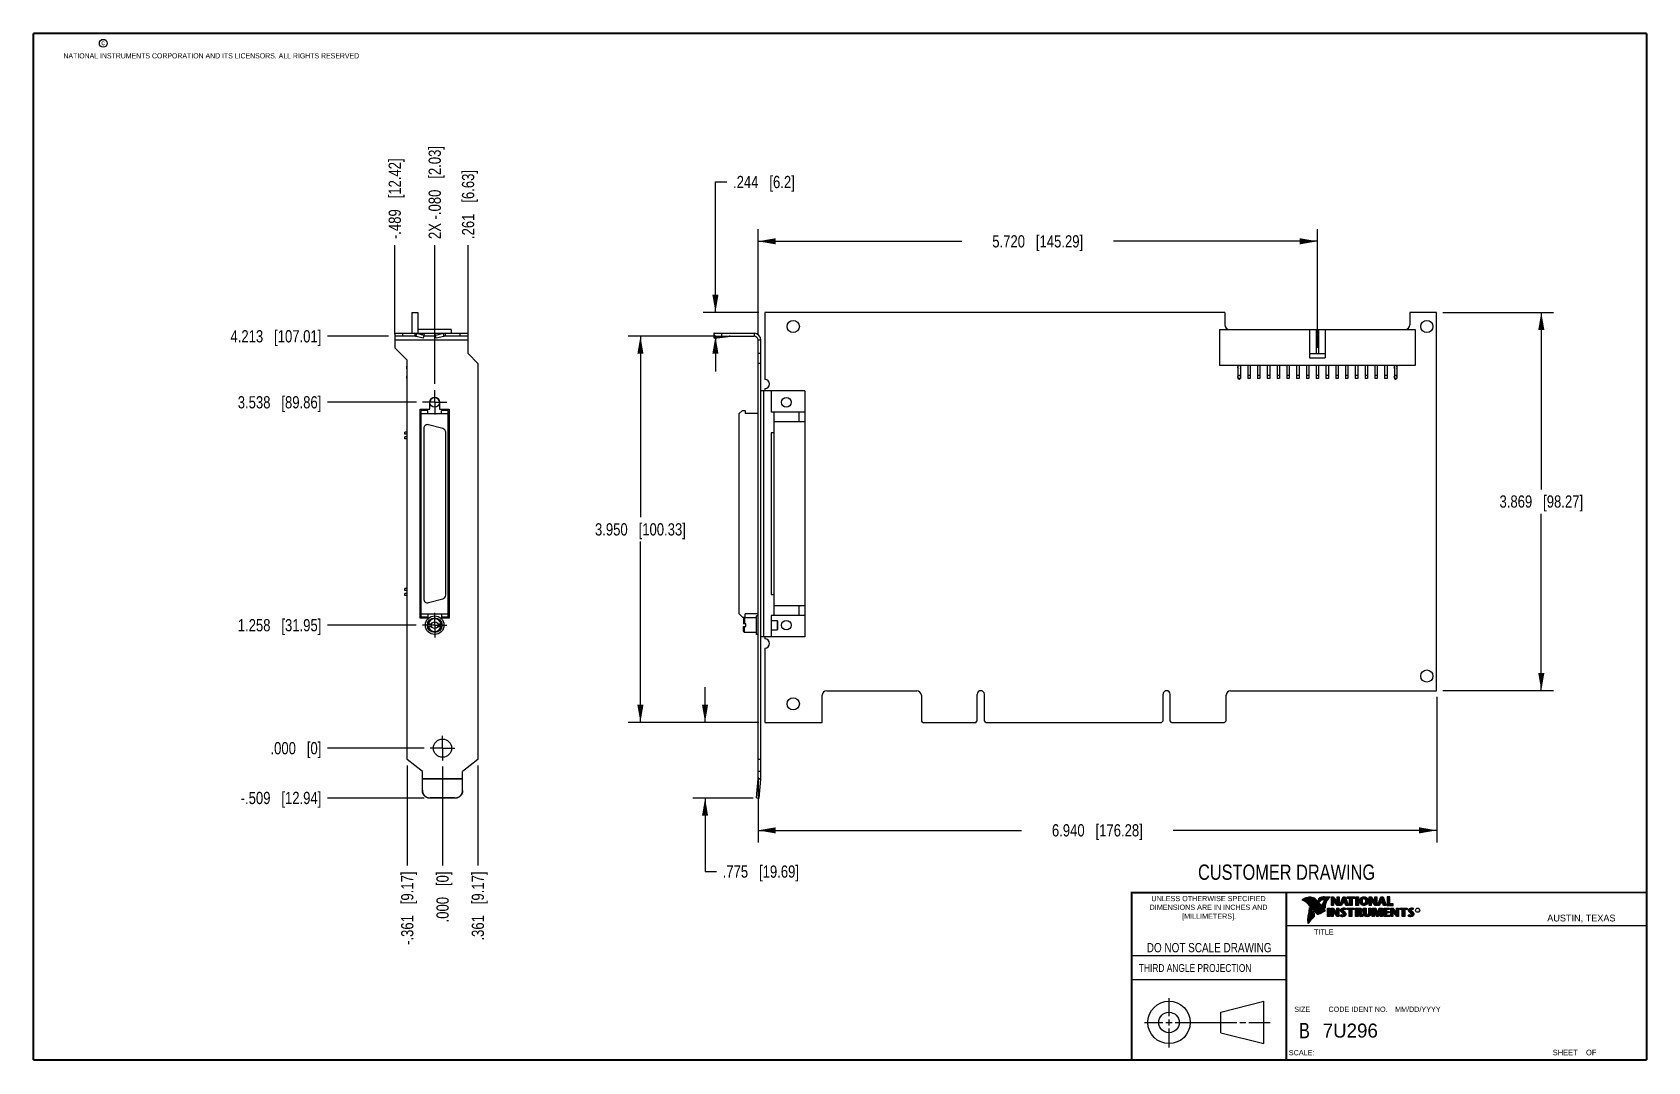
# Model space of a CAD drawing. Header units: inches. Extents: x 0.2 to 16.8, y 0.2 to 10.8.
import ezdxf

# ---------------------------------------------------------------- set-up
doc = ezdxf.new("R2010")
doc.units = ezdxf.units.IN
doc.header["$LTSCALE"] = 0.935
doc.header["$MEASUREMENT"] = 0
doc.linetypes.add('CENTER', pattern=[0.6, 0.375, -0.075, 0.075, -0.075])
doc.layers.get('0').update_dxf_attribs({"linetype": 'CONTINUOUS'})
doc.layers.add('02___PRT_ALL_AXES', color=7, linetype='CONTINUOUS')
doc.layers.add('DIMENSIONS', color=7, linetype='CONTINUOUS')
doc.styles.get("Standard").update_dxf_attribs({"font": 'txt', "width": 0.8})
doc.styles.add('TEXTSTYLE_2', font='txt')
doc.styles.add('TEXTSTYLE_3', font='txt', dxfattribs={"width": 0.95})
doc.dimstyles.new('DIMSTYLE_1', dxfattribs={"dimtxt": 0.125, "dimasz": 0.18, "dimexe": 0.18, "dimexo": 0.0625, "dimgap": 0.09, "dimtad": 0, "dimtih": 1, "dimtoh": 1, "dimdec": 3, "dimzin": 4, "dimdsep": 46, "dimtxsty": 'STANDARD', "dimblk": '_FILLED', "dimblk1": '_FILLED', "dimblk2": '_FILLED', "dimcen": 0.09, "dimadec": 0, "dimazin": 0, "dimtp": 0.01, "dimtm": 0.01, "dimtfac": 1, "dimtdec": 3, "dimtofl": 0, "dimtmove": 0, "dimatfit": 3, "dimldrblk": '_FILLED', "dimfxl": 1, "dimtolj": 1, "dimtzin": 4, "dimarcsym": 0})
doc.dimstyles.new('DIMSTYLE_2', dxfattribs={"dimtxt": 0.125, "dimasz": 0.18, "dimexe": 0.18, "dimexo": 0.0625, "dimgap": 0.09, "dimtad": 0, "dimtih": 1, "dimtoh": 1, "dimdec": 3, "dimzin": 4, "dimdsep": 46, "dimtxsty": 'STANDARD', "dimblk": '_FILLED', "dimblk1": '_FILLED', "dimblk2": '_FILLED', "dimcen": 0.09, "dimadec": 0, "dimazin": 0, "dimtp": 0.01, "dimtm": 0.01, "dimtfac": 1, "dimtdec": 3, "dimtofl": 0, "dimtmove": 0, "dimatfit": 3, "dimldrblk": '_FILLED', "dimfxl": 1, "dimtolj": 1, "dimtzin": 4, "dimarcsym": 0})

msp = doc.modelspace()

# ---------------------------------------------------------------- texts
at = {"color": 2, "linetype": 'CONTINUOUS', "attachment_point": 1, "line_spacing_factor": 0.9}
for s, insert, char_height, width in [('c', (0.946, 10.6893), 0.053, 0.0424), ('NATIONAL INSTRUMENTS CORPORATION AND ITS LICENSORS. ALL RIGHTS RESERVED', (0.5583, 10.5546), 0.053, 3.0104), ('THIRD ANGLE PROJECTION', (11.5564, 1.2384), 0.08, 1.408)]:
    msp.add_mtext(s, dxfattribs=dict(at, insert=insert, char_height=char_height, width=width))
at = {"color": 7, "linetype": 'CONTINUOUS', "attachment_point": 2, "line_spacing_factor": 0.9}
for s, insert, char_height, width in [('CUSTOMER DRAWING', (13.0668, 2.2564), 0.15625, 2), ('DO NOT SCALE DRAWING', (12.2754, 1.4542), 0.095, 1.52), ('B', (13.2497, 0.6361), 0.1562, 0.125)]:
    msp.add_mtext(s, dxfattribs=dict(at, insert=insert, char_height=char_height, width=width))
at = {"color": 2, "linetype": 'CONTINUOUS', "line_spacing_factor": 0.9}
for s, insert, char_height, width, attachment_point, style in [('DIMENSIONS ARE IN INCHES AND', (12.2688, 1.8465), 0.053254, 1.491112, 2, 'TEXTSTYLE_2'), ('UNLESS OTHERWISE SPECIFIED', (12.2688, 1.9352), 0.053254, 1.384604, 2, 'TEXTSTYLE_2'), ('[MILLIMETERS].', (12.2746, 1.7548), 0.053254, 0.745556, 2, 'TEXTSTYLE_2'), ('R', (14.3971, 1.8), 0.0217, 0.021738, 1, 'TEXTSTYLE_2'), ('AUSTIN, TEXAS', (15.7327, 1.7441), 0.069617, 0.905021, 1, 'TEXTSTYLE_2'), ('TITLE', (13.3474, 1.593), 0.05325, 0.26627, 1, 'TEXTSTYLE_2'), ('SIZE', (13.1451, 0.8027), 0.05325, 0.213016, 1, 'TEXTSTYLE_2'), ('CODE IDENT NO.', (13.7978, 0.8027), 0.053254, 0.708278, 2, 'TEXTSTYLE_3'), ('MM/DD/YYYY', (14.1765, 0.8027), 0.05325, 0.53254, 1, 'TEXTSTYLE_2'), ('SCALE:', (13.0904, 0.3585), 0.05325, 0.319524, 1, 'TEXTSTYLE_2'), ('SHEET    OF', (15.7892, 0.3625), 0.057262, 0.629882, 1, 'TEXTSTYLE_2')]:
    msp.add_mtext(s, dxfattribs=dict(at, insert=insert, char_height=char_height, width=width, attachment_point=attachment_point, style=style))
at = {"color": 7, "linetype": 'CONTINUOUS', "insert": (13.4363, 0.6298), "char_height": 0.14316, "width": 0.715775, "attachment_point": 1, "line_spacing_factor": 0.9, "style": 'TEXTSTYLE_2'}
msp.add_mtext('7U296', dxfattribs=at)

# ---------------------------------------------------------------- blocks, each defined once
blk = doc.blocks.new('_FILLED')
at = {"color": 0, "linetype": 'BYBLOCK'}
blk.add_solid([(0, 0), (-1, 0.174), (-1, -0.174)], dxfattribs=at)
blk = doc.blocks.new('*D0')
at = {"layer": 'DIMENSIONS', "color": 2, "linetype": 'CONTINUOUS'}
for p, q in [((14.664, 7.904), (15.797, 7.904)), ((15.672, 7.904), (15.672, 6.094)), ((15.672, 4.035), (15.672, 5.844)), ((14.664, 4.035), (15.797, 4.035))]:
    blk.add_line(p, q, dxfattribs=at)
at = {"layer": 'DIMENSIONS', "color": 2, "linetype": 'CONTINUOUS', "xscale": 0.18, "yscale": 0.18, "zscale": 0.18}
for p, rotation in [((15.672, 7.904), 90), ((15.672, 4.035), 270)]:
    blk.add_blockref('_FILLED', p, dxfattribs=dict(at, rotation=rotation))
at = {"layer": 'DIMENSIONS', "color": 2, "linetype": 'CONTINUOUS', "insert": (15.672, 6.032), "char_height": 0.125, "width": 1.325, "attachment_point": 2, "line_spacing_factor": 0.9}
blk.add_mtext('3.869{\\Ftxt.shx;\\W1.000000;\\H0.125000; }[98.27]', dxfattribs=at)
blk = doc.blocks.new('*D1')
at = {"layer": 'DIMENSIONS', "color": 2, "linetype": 'CONTINUOUS'}
for p, q in [((7.226, 7.904), (7.226, 9.238)), ((7.226, 9.238), (7.344, 9.238)), ((7.669, 7.904), (7.101, 7.904)), ((7.229, 7.66), (7.101, 7.66)), ((7.226, 7.66), (7.226, 7.3))]:
    blk.add_line(p, q, dxfattribs=at)
at = {"layer": 'DIMENSIONS', "color": 2, "linetype": 'CONTINUOUS', "xscale": 0.18, "yscale": 0.18, "zscale": 0.18}
for p, rotation in [((7.226, 7.904), 270), ((7.226, 7.66), 90)]:
    blk.add_blockref('_FILLED', p, dxfattribs=dict(at, rotation=rotation))
at = {"layer": 'DIMENSIONS', "color": 2, "linetype": 'CONTINUOUS', "insert": (7.406, 9.3), "char_height": 0.125, "width": 1.025, "attachment_point": 1, "line_spacing_factor": 0.9}
blk.add_mtext('.244{\\Ftxt.shx;\\W1.000000;\\H0.125000; }[6.2]', dxfattribs=at)
blk = doc.blocks.new('*D2')
at = {"layer": 'DIMENSIONS', "color": 2, "linetype": 'CONTINUOUS'}
for p, q in [((7.662, 7.682), (7.662, 8.756)), ((13.382, 7.542), (13.382, 8.756)), ((7.662, 8.631), (9.747, 8.631)), ((13.382, 8.631), (11.297, 8.631))]:
    blk.add_line(p, q, dxfattribs=at)
at = {"layer": 'DIMENSIONS', "color": 2, "linetype": 'CONTINUOUS', "xscale": 0.18, "yscale": 0.18, "zscale": 0.18, "rotation": 180}
blk.add_blockref('_FILLED', (7.662, 8.631), dxfattribs=at)
at = {"layer": 'DIMENSIONS', "color": 2, "linetype": 'CONTINUOUS', "xscale": 0.18, "yscale": 0.18, "zscale": 0.18}
blk.add_blockref('_FILLED', (13.382, 8.631), dxfattribs=at)
at = {"layer": 'DIMENSIONS', "color": 2, "linetype": 'CONTINUOUS', "insert": (10.522, 8.693), "char_height": 0.125, "width": 1.425, "attachment_point": 2, "line_spacing_factor": 0.9}
blk.add_mtext('5.720{\\Ftxt.shx;\\W1.000000;\\H0.125000; }[145.29]', dxfattribs=at)
blk = doc.blocks.new('*D3')
at = {"layer": 'DIMENSIONS', "color": 2, "linetype": 'CONTINUOUS'}
for p, q in [((7.229, 7.66), (6.334, 7.66)), ((6.459, 7.66), (6.459, 5.81)), ((6.459, 3.71), (6.459, 5.56)), ((7.669, 3.71), (6.334, 3.71))]:
    blk.add_line(p, q, dxfattribs=at)
at = {"layer": 'DIMENSIONS', "color": 2, "linetype": 'CONTINUOUS', "xscale": 0.18, "yscale": 0.18, "zscale": 0.18}
for p, rotation in [((6.459, 7.66), 90), ((6.459, 3.71), 270)]:
    blk.add_blockref('_FILLED', p, dxfattribs=dict(at, rotation=rotation))
at = {"layer": 'DIMENSIONS', "color": 2, "linetype": 'CONTINUOUS', "insert": (6.459, 5.747), "char_height": 0.125, "width": 1.425, "attachment_point": 2, "line_spacing_factor": 0.9}
blk.add_mtext('3.950{\\Ftxt.shx;\\W1.000000;\\H0.125000; }[100.33]', dxfattribs=at)
blk = doc.blocks.new('*D4')
at = {"layer": 'DIMENSIONS', "color": 2, "linetype": 'CONTINUOUS'}
for p, q in [((7.12, 3.71), (7.12, 4.07)), ((7.669, 3.71), (6.995, 3.71)), ((7.612, 2.935), (6.995, 2.935)), ((7.12, 2.935), (7.12, 2.185)), ((7.12, 2.185), (7.237, 2.185))]:
    blk.add_line(p, q, dxfattribs=at)
at = {"layer": 'DIMENSIONS', "color": 2, "linetype": 'CONTINUOUS', "xscale": 0.18, "yscale": 0.18, "zscale": 0.18}
for p, rotation in [((7.12, 3.71), 270), ((7.12, 2.935), 90)]:
    blk.add_blockref('_FILLED', p, dxfattribs=dict(at, rotation=rotation))
at = {"layer": 'DIMENSIONS', "color": 2, "linetype": 'CONTINUOUS', "insert": (7.3, 2.247), "char_height": 0.125, "width": 1.225, "attachment_point": 1, "line_spacing_factor": 0.9}
blk.add_mtext('.775{\\Ftxt.shx;\\W1.000000;\\H0.125000; }[19.69]', dxfattribs=at)
blk = doc.blocks.new('*D5')
at = {"layer": 'DIMENSIONS', "color": 2, "linetype": 'CONTINUOUS'}
for p, q in [((14.602, 3.972), (14.602, 2.481)), ((7.662, 3.147), (7.662, 2.481)), ((7.662, 2.606), (10.357, 2.606)), ((14.602, 2.606), (11.907, 2.606))]:
    blk.add_line(p, q, dxfattribs=at)
at = {"layer": 'DIMENSIONS', "color": 2, "linetype": 'CONTINUOUS', "xscale": 0.18, "yscale": 0.18, "zscale": 0.18, "rotation": 180}
blk.add_blockref('_FILLED', (7.662, 2.606), dxfattribs=at)
at = {"layer": 'DIMENSIONS', "color": 2, "linetype": 'CONTINUOUS', "xscale": 0.18, "yscale": 0.18, "zscale": 0.18}
blk.add_blockref('_FILLED', (14.602, 2.606), dxfattribs=at)
at = {"layer": 'DIMENSIONS', "color": 2, "linetype": 'CONTINUOUS', "insert": (11.132, 2.669), "char_height": 0.125, "width": 1.425, "attachment_point": 2, "line_spacing_factor": 0.9}
blk.add_mtext('6.940{\\Ftxt.shx;\\W1.000000;\\H0.125000; }[176.28]', dxfattribs=at)
blk = doc.blocks.new('*D6')
at = {"layer": 'DIMENSIONS', "color": 2, "linetype": 'CONTINUOUS'}
blk.add_line((4.796, 3.268), (4.796, 2.247), dxfattribs=at)
at = {"layer": 'DIMENSIONS', "color": 2, "linetype": 'CONTINUOUS', "insert": (4.734, 2.185), "char_height": 0.125, "width": 1.125, "attachment_point": 3, "rotation": 90, "line_spacing_factor": 0.9}
blk.add_mtext('.361{\\Ftxt.shx;\\W1.000000;\\H0.125000; }[9.17]', dxfattribs=at)
blk = doc.blocks.new('*D7')
at = {"layer": 'DIMENSIONS', "color": 2, "linetype": 'CONTINUOUS'}
blk.add_line((4.435, 3.259), (4.435, 2.247), dxfattribs=at)
at = {"layer": 'DIMENSIONS', "color": 2, "linetype": 'CONTINUOUS', "insert": (4.373, 2.185), "char_height": 0.125, "width": 0.825, "attachment_point": 3, "rotation": 90, "line_spacing_factor": 0.9}
blk.add_mtext('.000{\\Ftxt.shx;\\W1.000000;\\H0.125000; }[0]', dxfattribs=at)
blk = doc.blocks.new('*D8')
at = {"layer": 'DIMENSIONS', "color": 2, "linetype": 'CONTINUOUS'}
blk.add_line((4.074, 3.268), (4.074, 2.247), dxfattribs=at)
at = {"layer": 'DIMENSIONS', "color": 2, "linetype": 'CONTINUOUS', "insert": (4.012, 2.185), "char_height": 0.125, "width": 1.225, "attachment_point": 3, "rotation": 90, "line_spacing_factor": 0.9}
blk.add_mtext('-.361{\\Ftxt.shx;\\W1.000000;\\H0.125000; }[9.17]', dxfattribs=at)
blk = doc.blocks.new('*D9')
at = {"layer": 'DIMENSIONS', "color": 2, "linetype": 'CONTINUOUS'}
blk.add_line((4.355, 7.172), (4.355, 8.591), dxfattribs=at)
at = {"layer": 'DIMENSIONS', "color": 2, "linetype": 'CONTINUOUS', "insert": (4.293, 8.654), "char_height": 0.125, "width": 1.525, "attachment_point": 1, "rotation": 90, "line_spacing_factor": 0.9}
blk.add_mtext('2X -.080{\\Ftxt.shx;\\W1.000000;\\H0.125000; }[2.03]', dxfattribs=at)
blk = doc.blocks.new('*D10')
at = {"layer": 'DIMENSIONS', "color": 2, "linetype": 'CONTINUOUS'}
blk.add_line((4.696, 7.682), (4.696, 8.591), dxfattribs=at)
at = {"layer": 'DIMENSIONS', "color": 2, "linetype": 'CONTINUOUS', "insert": (4.634, 8.654), "char_height": 0.125, "width": 1.125, "attachment_point": 1, "rotation": 90, "line_spacing_factor": 0.9}
blk.add_mtext('.261{\\Ftxt.shx;\\W1.000000;\\H0.125000; }[6.63]', dxfattribs=at)
blk = doc.blocks.new('*D11')
at = {"layer": 'DIMENSIONS', "color": 2, "linetype": 'CONTINUOUS'}
blk.add_line((3.946, 7.682), (3.946, 8.591), dxfattribs=at)
at = {"layer": 'DIMENSIONS', "color": 2, "linetype": 'CONTINUOUS', "insert": (3.884, 8.654), "char_height": 0.125, "width": 1.325, "attachment_point": 1, "rotation": 90, "line_spacing_factor": 0.9}
blk.add_mtext('-.489{\\Ftxt.shx;\\W1.000000;\\H0.125000; }[12.42]', dxfattribs=at)
blk = doc.blocks.new('*D12')
at = {"layer": 'DIMENSIONS', "color": 2, "linetype": 'CONTINUOUS'}
blk.add_line((3.884, 7.66), (3.259, 7.66), dxfattribs=at)
at = {"layer": 'DIMENSIONS', "color": 2, "linetype": 'CONTINUOUS', "insert": (3.196, 7.722), "char_height": 0.125, "width": 1.425, "attachment_point": 3, "line_spacing_factor": 0.9}
blk.add_mtext('4.213{\\Ftxt.shx;\\W1.000000;\\H0.125000; }[107.01]', dxfattribs=at)
blk = doc.blocks.new('*D13')
at = {"layer": 'DIMENSIONS', "color": 2, "linetype": 'CONTINUOUS'}
blk.add_line((4.247, 3.447), (3.259, 3.447), dxfattribs=at)
at = {"layer": 'DIMENSIONS', "color": 2, "linetype": 'CONTINUOUS', "insert": (3.196, 3.509), "char_height": 0.125, "width": 0.825, "attachment_point": 3, "line_spacing_factor": 0.9}
blk.add_mtext('.000{\\Ftxt.shx;\\W1.000000;\\H0.125000; }[0]', dxfattribs=at)
blk = doc.blocks.new('*D14')
at = {"layer": 'DIMENSIONS', "color": 2, "linetype": 'CONTINUOUS'}
blk.add_line((4.247, 2.937), (3.259, 2.937), dxfattribs=at)
at = {"layer": 'DIMENSIONS', "color": 2, "linetype": 'CONTINUOUS', "insert": (3.196, 3), "char_height": 0.125, "width": 1.325, "attachment_point": 3, "line_spacing_factor": 0.9}
blk.add_mtext('-.509{\\Ftxt.shx;\\W1.000000;\\H0.125000; }[12.94]', dxfattribs=at)
blk = doc.blocks.new('*D15')
at = {"layer": 'DIMENSIONS', "color": 2, "linetype": 'CONTINUOUS'}
blk.add_line((4.167, 4.705), (3.259, 4.705), dxfattribs=at)
at = {"layer": 'DIMENSIONS', "color": 2, "linetype": 'CONTINUOUS', "insert": (3.196, 4.767), "char_height": 0.125, "width": 1.325, "attachment_point": 3, "line_spacing_factor": 0.9}
blk.add_mtext('1.258{\\Ftxt.shx;\\W1.000000;\\H0.125000; }[31.95]', dxfattribs=at)
blk = doc.blocks.new('*D16')
at = {"layer": 'DIMENSIONS', "color": 2, "linetype": 'CONTINUOUS'}
blk.add_line((4.168, 6.984), (3.259, 6.984), dxfattribs=at)
at = {"layer": 'DIMENSIONS', "color": 2, "linetype": 'CONTINUOUS', "insert": (3.196, 7.047), "char_height": 0.125, "width": 1.325, "attachment_point": 3, "line_spacing_factor": 0.9}
blk.add_mtext('3.538{\\Ftxt.shx;\\W1.000000;\\H0.125000; }[89.86]', dxfattribs=at)

# ---------------------------------------------------------------- dimensions: what is measured, and where the dimension line sits
at = {"layer": 'DIMENSIONS', "color": 2, "linetype": 'CONTINUOUS'}
for feature_location, offset, dtype, origin, text, picture, middle in [((4.3551, 7.1721), (0, 1.4191), 1, (4.4351, 7.1096), '2X -<>', '*D9', (4.3551, 9.4162)), ((3.9461, 7.6822), (0, 0.909), 1, (4.4351, 7.6197), '-<>', '*D11', (3.9461, 9.3162)), ((4.2466, 2.9373), (-0.988, 0), 0, (4.3091, 3.4467), '-<>', '*D14', (2.3336, 2.9373)), ((4.0741, 3.2683), (0, -1.0211), 1, (4.4351, 3.3308), '-<>', '*D8', (4.1861, 1.3987))]:
    dim = msp.add_ordinate_dim(feature_location=feature_location, offset=offset, dtype=dtype, origin=origin, text=text, dimstyle='DIMSTYLE_2', dxfattribs=at)
    dim.commit()
    dim.dimension.update_dxf_attribs({"geometry": picture, "text_midpoint": middle})
for feature_location, offset, dtype, origin, picture, middle in [((4.6961, 7.6822), (0, 0.909), 1, (4.4351, 7.6197), '*D10', (4.6961, 9.2162)), ((3.8836, 7.6597), (-0.625, 0), 0, (4.31, 3.4467), '*D12', (2.1836, 7.6597)), ((4.1675, 6.9845), (-0.9089, 0), 0, (4.23, 3.4467), '*D16', (2.2336, 6.9845)), ((4.1675, 4.7047), (-0.9089, 0), 0, (4.23, 3.4467), '*D15', (2.2336, 4.7047)), ((4.2474961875, 3.4466916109), (-0.9889, 0), 0, (4.3099961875, 3.4466916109), '*D13', (2.5335961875, 3.4466916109)), ((4.4350961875, 3.2590916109), (0, -1.0119311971), 1, (4.4350961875, 3.3215916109), '*D7', (4.5471145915, 1.5486612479)), ((4.7961, 3.2683), (0, -1.0211), 1, (4.4351, 3.3216), '*D6', (4.9081, 1.3987))]:
    dim = msp.add_ordinate_dim(feature_location=feature_location, offset=offset, dtype=dtype, origin=origin, dimstyle='DIMSTYLE_2', dxfattribs=at)
    dim.commit()
    dim.dimension.update_dxf_attribs({"geometry": picture, "text_midpoint": middle})
for base, p1, p2, angle, picture, middle in [((7.2263, 7.9037), (7.1013, 7.6597), (7.6693, 7.9037), 90, '*D1', (7.9188, 9.2378)), ((15.6717, 4.0347), (14.6643, 7.9037), (14.6643, 4.0347), 270, '*D0', (15.5217, 5.9692)), ((6.4592, 3.7097), (7.2293, 7.6597), (7.6693, 3.7097), 270, '*D3', (6.3092, 5.6847)), ((7.1199, 2.9347), (7.6693, 3.7097), (7.6119, 2.9347), 270, '*D4', (7.9124, 2.1847)), ((7.6618, 2.6063), (14.6018, 3.9722), (7.6618, 3.1472), 180, '*D5', (10.9818, 2.6063))]:
    dim = msp.add_linear_dim(base=base, p1=p1, p2=p2, angle=angle, dimstyle='DIMSTYLE_1', dxfattribs=at)
    dim.commit()
    dim.dimension.update_dxf_attribs({"geometry": picture, "text_midpoint": middle, "dimtype": 160})
dim = msp.add_linear_dim(base=(13.3818, 8.6308), p1=(7.6618, 7.6822), p2=(13.3818, 7.5422), dimstyle='DIMSTYLE_1', dxfattribs=at)
dim.commit()
dim.dimension.update_dxf_attribs({"geometry": '*D2', "text_midpoint": (10.3718, 8.6308), "dimtype": 160})

# ---------------------------------------------------------------- linework, layer by layer
at = {"color": 7, "linetype": 'CONTINUOUS'}
for p, q in [((4.1211, 7.9037), (4.1211, 7.6897)), ((4.1211, 7.9037), (4.1831, 7.9037)), ((4.1831, 7.9037), (4.1831, 7.6897)), ((7.7318, 7.9037), (7.7318, 7.2187)), ((12.4368, 7.9037), (7.7318, 7.9037)), ((12.4368, 7.9037), (12.4368, 7.7767)), ((14.6018, 7.9037), (14.3268, 7.9037)), ((14.3268, 7.9037), (14.3268, 7.7767)), ((14.6018, 4.0347), (14.6018, 7.9037)), ((3.9461, 7.6897), (3.9461, 7.5417)), ((3.9461, 7.6897), (4.6961, 7.6897)), ((4.1508, 7.6597), (3.9461, 7.6597)), ((4.6961, 7.6197), (3.9461, 7.6197)), ((4.0261, 7.6897), (4.0261, 7.6597)), ((4.1508, 7.6897), (4.1508, 7.6597)), ((4.1688, 7.6875), (4.162, 7.6585)), ((4.2418, 7.6402), (4.162, 7.6585)), ((4.2485, 7.6691), (4.1688, 7.6875)), ((4.1688, 7.6875), (4.2506, 7.6875)), ((4.5231, 7.7297), (4.1831, 7.7297)), ((4.2418, 7.6402), (4.2485, 7.6691)), ((4.3659, 7.6597), (4.2463, 7.6597)), ((4.2485, 7.6691), (4.2506, 7.6875)), ((4.3637, 7.6691), (4.3616, 7.6875)), ((4.4434, 7.6875), (4.3616, 7.6875)), ((4.4434, 7.6875), (4.3637, 7.6691)), ((4.3704, 7.6402), (4.3637, 7.6691)), ((4.4501, 7.6585), (4.3704, 7.6402)), ((4.4434, 7.6875), (4.4501, 7.6585)), ((4.4614, 7.6897), (4.4614, 7.6597)), ((4.6961, 7.6597), (4.4614, 7.6597)), ((4.5231, 7.7297), (4.5231, 7.6897)), ((4.6161, 7.6597), (4.6161, 7.6897)), ((4.6961, 7.4827), (4.6961, 7.6897)), ((7.2092, 7.6875), (7.2104, 7.6691)), ((7.2092, 7.6875), (7.2118, 7.6682)), ((7.2143, 7.6402), (7.2104, 7.6691)), ((7.2118, 7.6597), (7.2118, 7.6897)), ((7.2118, 7.6897), (7.6218, 7.6897)), ((7.2118, 7.6597), (7.6218, 7.6597)), ((7.2131, 7.6585), (7.2143, 7.6402)), ((7.2131, 7.6585), (7.3547, 7.6585)), ((7.2143, 7.6402), (7.3547, 7.6585)), ((7.2918, 7.6597), (7.2918, 7.6897)), ((7.6218, 7.6897), (7.6218, 7.6597)), ((7.6618, 3.1357), (7.6618, 7.6197)), ((7.6918, 7.6197), (7.6618, 7.6197)), ((7.6918, 3.1357), (7.6918, 7.6197)), ((12.3818, 7.7297), (12.3818, 7.3597)), ((12.3818, 7.7297), (14.3818, 7.7297)), ((13.3018, 7.7297), (13.3018, 7.4397)), ((13.3693, 7.7297), (13.3693, 7.4797)), ((13.3943, 7.7297), (13.3943, 7.4797)), ((13.4618, 7.7297), (13.4618, 7.4397)), ((14.3818, 7.7297), (14.3818, 7.3597)), ((4.0741, 7.4137), (3.9461, 7.5417)), ((4.6961, 7.4827), (4.7961, 7.3827)), ((7.6918, 7.4827), (7.6618, 7.4827)), ((13.4618, 7.4797), (13.3018, 7.4797)), ((13.3018, 7.4397), (13.4618, 7.4397)), ((4.0711, 7.3272), (4.0711, 7.3522)), ((4.0741, 7.3522), (4.0711, 7.3522)), ((4.0741, 7.3272), (4.0711, 7.3272)), ((4.0741, 3.3308), (4.0741, 7.4137)), ((4.7961, 7.3827), (4.7961, 3.3308)), ((7.6918, 7.3827), (7.6618, 7.3827)), ((14.3818, 7.3597), (12.3818, 7.3597)), ((12.5693, 7.3597), (12.5693, 7.2272)), ((12.5943, 7.3597), (12.5943, 7.2272)), ((12.6693, 7.3597), (12.6693, 7.2272)), ((12.6943, 7.3597), (12.6943, 7.2272)), ((12.7693, 7.3597), (12.7693, 7.2272)), ((12.7943, 7.3597), (12.7943, 7.2272)), ((12.8693, 7.3597), (12.8693, 7.2272)), ((12.8943, 7.3597), (12.8943, 7.2272)), ((12.9693, 7.3597), (12.9693, 7.2272)), ((12.9943, 7.3597), (12.9943, 7.2272)), ((13.0693, 7.3597), (13.0693, 7.2272)), ((13.0943, 7.3597), (13.0943, 7.2272)), ((13.1693, 7.3597), (13.1693, 7.2272)), ((13.1943, 7.3597), (13.1943, 7.2272)), ((13.2693, 7.3597), (13.2693, 7.2272)), ((13.2943, 7.3597), (13.2943, 7.2272)), ((13.3693, 7.3597), (13.3693, 7.2272)), ((13.3943, 7.3597), (13.3943, 7.2272)), ((13.4693, 7.3597), (13.4693, 7.2272)), ((13.4943, 7.3597), (13.4943, 7.2272)), ((13.5693, 7.3597), (13.5693, 7.2272)), ((13.5943, 7.3597), (13.5943, 7.2272)), ((13.6693, 7.3597), (13.6693, 7.2272)), ((13.6943, 7.3597), (13.6943, 7.2272)), ((13.7693, 7.3597), (13.7693, 7.2272)), ((13.7943, 7.3597), (13.7943, 7.2272)), ((13.8693, 7.3597), (13.8693, 7.2272)), ((13.8943, 7.3597), (13.8943, 7.2272)), ((13.9693, 7.3597), (13.9693, 7.2272)), ((13.9943, 7.3597), (13.9943, 7.2272)), ((14.0693, 7.3597), (14.0693, 7.2272)), ((14.0943, 7.3597), (14.0943, 7.2272)), ((14.1693, 7.3597), (14.1693, 7.2272)), ((14.1943, 7.3597), (14.1943, 7.2272)), ((4.0711, 7.2272), (4.0711, 7.2522)), ((4.0741, 7.2522), (4.0711, 7.2522)), ((4.0741, 7.2272), (4.0711, 7.2272)), ((7.7318, 7.1247), (7.7318, 7.1026)), ((12.5943, 7.2597), (12.5693, 7.2597)), ((12.5943, 7.2272), (12.5693, 7.2272)), ((12.6943, 7.2597), (12.6693, 7.2597)), ((12.6943, 7.2272), (12.6693, 7.2272)), ((12.7943, 7.2597), (12.7693, 7.2597)), ((12.7943, 7.2272), (12.7693, 7.2272)), ((12.8943, 7.2597), (12.8693, 7.2597)), ((12.8943, 7.2272), (12.8693, 7.2272)), ((12.9943, 7.2597), (12.9693, 7.2597)), ((12.9943, 7.2272), (12.9693, 7.2272)), ((13.0943, 7.2597), (13.0693, 7.2597)), ((13.0943, 7.2272), (13.0693, 7.2272)), ((13.1943, 7.2597), (13.1693, 7.2597)), ((13.1943, 7.2272), (13.1693, 7.2272)), ((13.2943, 7.2597), (13.2693, 7.2597)), ((13.2943, 7.2272), (13.2693, 7.2272)), ((13.3943, 7.2597), (13.3693, 7.2597)), ((13.3943, 7.2272), (13.3693, 7.2272)), ((13.4943, 7.2597), (13.4693, 7.2597)), ((13.4943, 7.2272), (13.4693, 7.2272)), ((13.5943, 7.2597), (13.5693, 7.2597)), ((13.5943, 7.2272), (13.5693, 7.2272)), ((13.6943, 7.2597), (13.6693, 7.2597)), ((13.6943, 7.2272), (13.6693, 7.2272)), ((13.7943, 7.2597), (13.7693, 7.2597)), ((13.7943, 7.2272), (13.7693, 7.2272)), ((13.8943, 7.2597), (13.8693, 7.2597)), ((13.8943, 7.2272), (13.8693, 7.2272)), ((13.9943, 7.2597), (13.9693, 7.2597)), ((13.9943, 7.2272), (13.9693, 7.2272)), ((14.0943, 7.2597), (14.0693, 7.2597)), ((14.0943, 7.2272), (14.0693, 7.2272)), ((14.1943, 7.2597), (14.1693, 7.2597)), ((14.1943, 7.2272), (14.1693, 7.2272)), ((4.3051, 6.9127), (4.3051, 6.9847)), ((4.4051, 6.9847), (4.4051, 6.9127)), ((8.1395, 7.1026), (7.6918, 7.1026)), ((7.7183, 7.1026), (7.7183, 4.5868)), ((7.7951, 7.1026), (7.7951, 6.885)), ((8.1395, 7.1026), (8.1395, 4.5868)), ((4.2076, 4.7767), (4.2076, 6.9127)), ((4.2076, 6.9127), (4.3051, 6.9127)), ((4.2173, 4.7876), (4.2173, 6.9018)), ((4.2862, 6.9018), (4.2173, 6.9018)), ((4.2173, 6.8683), (4.4929, 6.8683)), ((4.2862, 6.8683), (4.2862, 6.9018)), ((4.4051, 6.9127), (4.5026, 6.9127)), ((4.424, 6.8683), (4.424, 6.9018)), ((4.4929, 6.9018), (4.424, 6.9018)), ((4.4929, 4.7876), (4.4929, 6.9018)), ((4.5026, 6.9127), (4.5026, 4.7767)), ((7.4702, 6.8683), (7.5037, 6.9018)), ((7.4702, 4.8211), (7.4702, 6.8683)), ((7.5037, 6.9018), (7.5293, 6.9018)), ((7.5293, 6.9018), (7.5293, 6.8683)), ((7.6618, 6.8683), (7.5293, 6.8683)), ((8.1395, 6.885), (7.7951, 6.885)), ((7.8265, 4.8043), (7.8265, 6.885)), ((8.1395, 6.7856), (7.8265, 6.7856)), ((8.0805, 6.885), (8.0805, 6.7856)), ((4.0492, 6.6598), (4.0492, 6.6795)), ((4.0741, 6.6795), (4.0492, 6.6795)), ((4.0741, 6.6598), (4.0492, 6.6598)), ((4.0492, 6.6098), (4.0492, 6.6295)), ((4.0741, 6.6295), (4.0492, 6.6295)), ((4.0741, 6.6098), (4.0492, 6.6098)), ((4.2429, 6.7163), (4.2429, 4.973)), ((4.4382, 6.7153), (4.2925, 6.7544)), ((4.4673, 5.0121), (4.4673, 6.6773)), ((7.7951, 6.6715), (7.7951, 5.0179)), ((7.8265, 6.6715), (7.7951, 6.6715)), ((4.0492, 5.0598), (4.0492, 5.0795)), ((4.0741, 5.0795), (4.0492, 5.0795)), ((4.0741, 5.0598), (4.0492, 5.0598)), ((4.0492, 5.0098), (4.0492, 5.0295)), ((4.0741, 5.0295), (4.0492, 5.0295)), ((4.0741, 5.0098), (4.0492, 5.0098)), ((4.2925, 4.935), (4.4382, 4.974)), ((7.7951, 5.0179), (7.8265, 5.0179)), ((4.2173, 4.8211), (4.4929, 4.8211)), ((4.2862, 4.8211), (4.2862, 4.7876)), ((4.424, 4.8211), (4.424, 4.7876)), ((7.4702, 4.8211), (7.5037, 4.7876)), ((7.5293, 4.7876), (7.5293, 4.8211)), ((7.6618, 4.8211), (7.5293, 4.8211)), ((7.6468, 4.6097), (7.6468, 4.7997)), ((7.6618, 4.7997), (7.6468, 4.7997)), ((7.7951, 4.8043), (7.7951, 4.5868)), ((8.1395, 4.8043), (7.7951, 4.8043)), ((8.1395, 4.9037), (7.8265, 4.9037)), ((8.0805, 4.9037), (8.0805, 4.8043)), ((4.2931, 4.7767), (4.2076, 4.7767)), ((4.2862, 4.7876), (4.2173, 4.7876)), ((4.2812, 4.7173), (4.3225, 4.7173)), ((4.2815, 4.6903), (4.3232, 4.6903)), ((4.387, 4.6903), (4.4287, 4.6903)), ((4.3877, 4.7173), (4.429, 4.7173)), ((4.5026, 4.7767), (4.4171, 4.7767)), ((4.4929, 4.7876), (4.424, 4.7876)), ((7.5037, 4.7876), (7.5293, 4.7876)), ((7.5228, 4.7797), (7.5138, 4.7707)), ((7.5138, 4.7707), (7.5138, 4.7173)), ((7.5368, 4.7173), (7.5138, 4.7173)), ((7.5138, 4.6387), (7.5138, 4.6903)), ((7.5138, 4.6903), (7.5368, 4.6903)), ((7.5228, 4.6297), (7.5138, 4.6387)), ((7.5228, 4.7797), (7.5228, 4.7173)), ((7.6468, 4.7797), (7.5228, 4.7797)), ((7.5228, 4.6297), (7.5228, 4.6903)), ((7.6468, 4.6297), (7.5228, 4.6297)), ((7.5368, 4.6903), (7.5368, 4.7173)), ((7.7951, 4.7539), (7.8568, 4.7539)), ((7.7951, 4.6555), (7.8568, 4.6555)), ((7.8568, 4.7539), (7.8568, 4.6555)), ((7.8568, 4.7539), (7.8618, 4.7489)), ((7.8568, 4.6555), (7.8618, 4.6605)), ((7.8618, 4.7489), (7.8618, 4.6605)), ((7.6618, 4.6097), (7.6468, 4.6097)), ((8.1395, 4.5868), (7.6918, 4.5868)), ((7.7318, 4.5868), (7.7318, 4.5647)), ((7.7318, 4.4707), (7.7318, 3.7097)), ((8.3178, 3.7097), (8.3178, 3.9877)), ((8.3648, 4.0347), (9.2848, 4.0347)), ((9.3318, 3.9877), (9.3318, 3.7247)), ((9.9033, 3.7247), (9.9033, 3.9982)), ((9.9763, 3.7247), (9.9763, 3.9982)), ((11.8033, 3.7247), (11.8033, 3.9982)), ((11.8763, 3.7247), (11.8763, 3.9982)), ((12.4478, 3.7247), (12.4478, 3.9877)), ((12.4948, 4.0347), (14.6018, 4.0347)), ((7.7318, 3.7097), (8.3178, 3.7097)), ((9.3468, 3.7097), (9.3318, 3.7247)), ((9.3468, 3.7097), (9.8883, 3.7097)), ((9.8883, 3.7097), (9.9033, 3.7247)), ((9.9913, 3.7097), (9.9763, 3.7247)), ((9.9913, 3.7097), (11.7883, 3.7097)), ((11.7883, 3.7097), (11.8033, 3.7247)), ((11.8913, 3.7097), (11.8763, 3.7247)), ((11.8913, 3.7097), (12.4328, 3.7097)), ((12.4478, 3.7247), (12.4328, 3.7097)), ((4.2291, 3.2097), (4.0741, 3.3308)), ((4.7961, 3.3308), (4.6411, 3.2097)), ((7.6918, 3.3308), (7.6618, 3.3308)), ((4.2291, 3.017), (4.2291, 3.2097)), ((4.6411, 3.017), (4.6411, 3.2097)), ((7.6918, 3.2097), (7.6618, 3.2097)), ((4.2291, 3.1357), (4.6411, 3.1357)), ((4.2291, 3.1326), (4.6411, 3.1326)), ((7.6445, 2.9373), (7.6616, 3.1326)), ((7.6515, 3.017), (7.6814, 3.0144)), ((7.6616, 3.1326), (7.6915, 3.13)), ((7.6618, 3.1357), (7.6918, 3.1357)), ((7.6744, 2.9347), (7.6915, 3.13)), ((4.5611, 2.9373), (4.3091, 2.9373)), ((4.3091, 2.9373), (4.3091, 2.9347)), ((4.5611, 2.9347), (4.3091, 2.9347)), ((4.5611, 2.9373), (4.5611, 2.9347)), ((7.6445, 2.9373), (7.6744, 2.9347)), ((12.3963, 0.7462), (12.8358, 0.859)), ((12.8358, 0.4248), (12.8358, 0.859)), ((12.3963, 0.5362), (12.3963, 0.7462)), ((12.3963, 0.5362), (12.8358, 0.4248))]:
    msp.add_line(p, q, dxfattribs=at)
at = {"color": 2, "linetype": 'CONTINUOUS'}
for p, q in [((13.2311, 1.8934), (13.2311, 1.8949)), ((13.2347, 1.8921), (13.2347, 1.8972)), ((13.2382, 1.8907), (13.2382, 1.8994)), ((13.2418, 1.8892), (13.2418, 1.9015)), ((13.2453, 1.8876), (13.2453, 1.9035)), ((13.2489, 1.8858), (13.2489, 1.9054)), ((13.2524, 1.8839), (13.2524, 1.9069)), ((13.256, 1.8818), (13.256, 1.9084)), ((13.2596, 1.8796), (13.2596, 1.9098)), ((13.2631, 1.8772), (13.2631, 1.9111)), ((13.2667, 1.8747), (13.2667, 1.9124)), ((13.2702, 1.872), (13.2702, 1.9135)), ((13.2738, 1.869), (13.2738, 1.9146)), ((13.2773, 1.8658), (13.2773, 1.9155)), ((13.2809, 1.8624), (13.2809, 1.9164)), ((13.2844, 1.8587), (13.2844, 1.9173)), ((13.288, 1.8549), (13.288, 1.9181)), ((13.2915, 1.851), (13.2915, 1.9188)), ((13.2951, 1.8471), (13.2951, 1.9194)), ((13.2987, 1.8431), (13.2987, 1.9198)), ((13.3022, 1.8391), (13.3022, 1.92)), ((13.3058, 1.8351), (13.3058, 1.9201)), ((13.3093, 1.8311), (13.3093, 1.9201)), ((13.3129, 1.827), (13.3129, 1.9199)), ((13.3164, 1.8229), (13.3164, 1.9196)), ((13.32, 1.8188), (13.32, 1.9192)), ((13.3235, 1.8146), (13.3235, 1.9186)), ((13.3271, 1.8104), (13.3271, 1.9179)), ((13.3306, 1.8062), (13.3306, 1.9172)), ((13.3342, 1.802), (13.3342, 1.9163)), ((13.3378, 1.7978), (13.3378, 1.9151)), ((13.3413, 1.7937), (13.3413, 1.9138)), ((13.3449, 1.7897), (13.3449, 1.9122)), ((13.3484, 1.7856), (13.3484, 1.9103)), ((13.352, 1.7817), (13.352, 1.9081)), ((13.3555, 1.7778), (13.3555, 1.9055)), ((13.3591, 1.7739), (13.3591, 1.9026)), ((13.3626, 1.7701), (13.3626, 1.8991)), ((13.3662, 1.7663), (13.3662, 1.8952)), ((13.3697, 1.7625), (13.3697, 1.8915)), ((13.3733, 1.7588), (13.3733, 1.8878)), ((13.3769, 1.7556), (13.3769, 1.8841)), ((13.3804, 1.7529), (13.3804, 1.8803)), ((13.384, 1.7512), (13.384, 1.8766)), ((13.3875, 1.7509), (13.3875, 1.8728)), ((13.4022, 1.878), (13.3901, 1.8922)), ((13.3911, 1.7518), (13.3911, 1.8691)), ((13.4029, 1.881), (13.3927, 1.893)), ((13.3946, 1.8908), (13.3946, 1.8999)), ((13.3946, 1.7533), (13.3946, 1.8653)), ((13.3982, 1.8866), (13.3982, 1.9062)), ((13.3982, 1.7548), (13.3982, 1.8615)), ((13.4017, 1.8824), (13.4017, 1.9101)), ((13.4017, 1.7563), (13.4017, 1.8574)), ((13.4053, 1.8823), (13.4053, 1.9129)), ((13.4053, 1.7578), (13.4053, 1.8531)), ((13.4088, 1.8844), (13.4088, 1.915)), ((13.4088, 1.7593), (13.4088, 1.8488)), ((13.4124, 1.887), (13.4124, 1.9167)), ((13.4124, 1.7609), (13.4124, 1.8445)), ((13.4159, 1.89), (13.4159, 1.9182)), ((13.4159, 1.7625), (13.4159, 1.8402)), ((13.4195, 1.8937), (13.4195, 1.9193)), ((13.4195, 1.7641), (13.4195, 1.8359)), ((13.4231, 1.8964), (13.4231, 1.9203)), ((13.4231, 1.7657), (13.4231, 1.8316)), ((13.4266, 1.8982), (13.4266, 1.9209)), ((13.4266, 1.7674), (13.4266, 1.8273)), ((13.4302, 1.8995), (13.4302, 1.9214)), ((13.4302, 1.7691), (13.4302, 1.823)), ((13.4414, 1.8328), (13.4319, 1.8437)), ((13.4337, 1.8997), (13.4337, 1.922)), ((13.4337, 1.7708), (13.4337, 1.8187)), ((13.4433, 1.8344), (13.4349, 1.844)), ((13.4373, 1.8991), (13.4373, 1.9224)), ((13.4373, 1.8413), (13.4373, 1.8491)), ((13.4408, 1.898), (13.4408, 1.9228)), ((13.4408, 1.8372), (13.4408, 1.8572)), ((13.4444, 1.8972), (13.4444, 1.9231)), ((13.4444, 1.8331), (13.4444, 1.8665)), ((13.4479, 1.8969), (13.4479, 1.9234)), ((13.4479, 1.8288), (13.4479, 1.873)), ((13.4515, 1.8966), (13.4515, 1.9236)), ((13.4515, 1.8247), (13.4515, 1.8764)), ((13.4529, 1.9261), (13.5132, 1.9271)), ((13.453, 1.9236), (13.5067, 1.9245)), ((13.455, 1.8965), (13.455, 1.9237)), ((13.455, 1.8207), (13.455, 1.878)), ((13.4586, 1.8964), (13.4586, 1.9237)), ((13.4586, 1.8303), (13.4586, 1.879)), ((13.4622, 1.8957), (13.4622, 1.9238)), ((13.4622, 1.8535), (13.4622, 1.8795)), ((13.4657, 1.8935), (13.4657, 1.9238)), ((13.4657, 1.8636), (13.4657, 1.8798)), ((13.4693, 1.872), (13.4693, 1.9239)), ((13.4728, 1.8794), (13.4728, 1.9239)), ((13.4764, 1.8859), (13.4764, 1.924)), ((13.4799, 1.8919), (13.4799, 1.924)), ((13.4835, 1.8973), (13.4835, 1.9241)), ((13.487, 1.9023), (13.487, 1.9242)), ((13.4906, 1.9069), (13.4906, 1.9242)), ((13.4941, 1.9112), (13.4941, 1.9243)), ((13.4977, 1.9153), (13.4977, 1.9243)), ((13.5013, 1.9191), (13.5013, 1.9244)), ((13.5261, 1.9263), (13.5451, 1.9263)), ((13.5261, 1.839), (13.5261, 1.9263)), ((13.5466, 1.839), (13.5261, 1.839)), ((13.5286, 1.9237), (13.5439, 1.9237)), ((13.5286, 1.8415), (13.5286, 1.9237)), ((13.5441, 1.8415), (13.5286, 1.8415)), ((13.5332, 1.8415), (13.5332, 1.9237)), ((13.5367, 1.8415), (13.5367, 1.9237)), ((13.5402, 1.8415), (13.5402, 1.9237)), ((13.5441, 1.8976), (13.5437, 1.9237)), ((13.5439, 1.9237), (13.5854, 1.869)), ((13.5873, 1.8415), (13.5441, 1.8976)), ((13.5441, 1.8976), (13.5441, 1.8415)), ((13.5451, 1.9263), (13.5829, 1.8765)), ((13.586, 1.839), (13.5466, 1.8902)), ((13.5466, 1.8902), (13.5466, 1.839)), ((13.5471, 1.8936), (13.5471, 1.9194)), ((13.5506, 1.8891), (13.5506, 1.9149)), ((13.5541, 1.8846), (13.5541, 1.9103)), ((13.5576, 1.8801), (13.5576, 1.9057)), ((13.561, 1.8756), (13.561, 1.9011)), ((13.5645, 1.8711), (13.5645, 1.8965)), ((13.568, 1.8665), (13.568, 1.8919)), ((13.5715, 1.862), (13.5715, 1.8874)), ((13.575, 1.8575), (13.575, 1.8828)), ((13.5784, 1.853), (13.5784, 1.8782)), ((13.5819, 1.8485), (13.5819, 1.8736)), ((13.5829, 1.9263), (13.6036, 1.9263)), ((13.5829, 1.8765), (13.5829, 1.9263)), ((13.5854, 1.9237), (13.6011, 1.9237)), ((13.5854, 1.869), (13.5854, 1.9237)), ((13.5854, 1.844), (13.5854, 1.869)), ((13.6036, 1.839), (13.586, 1.839)), ((13.6011, 1.8415), (13.5873, 1.8415)), ((13.5889, 1.8415), (13.5889, 1.9237)), ((13.5923, 1.8415), (13.5923, 1.9237)), ((13.5958, 1.8415), (13.5958, 1.9237)), ((13.5993, 1.8415), (13.5993, 1.9237)), ((13.6011, 1.9237), (13.6011, 1.8415)), ((13.6036, 1.9263), (13.6036, 1.839)), ((13.6088, 1.839), (13.6444, 1.9262)), ((13.6294, 1.839), (13.6088, 1.839)), ((13.6125, 1.8415), (13.6461, 1.9237)), ((13.6277, 1.8415), (13.6125, 1.8415)), ((13.6167, 1.8415), (13.6167, 1.8516)), ((13.6201, 1.8415), (13.6201, 1.8601)), ((13.6236, 1.8415), (13.6236, 1.8686)), ((13.6271, 1.8415), (13.6271, 1.8771)), ((13.6361, 1.8623), (13.6277, 1.8415)), ((13.6378, 1.8598), (13.6294, 1.839)), ((13.6306, 1.8486), (13.6306, 1.8857)), ((13.634, 1.8573), (13.634, 1.8942)), ((13.6665, 1.8623), (13.6361, 1.8623)), ((13.6375, 1.8623), (13.6375, 1.9027)), ((13.6647, 1.8598), (13.6378, 1.8598)), ((13.6388, 1.8711), (13.65, 1.9073)), ((13.6639, 1.8711), (13.6388, 1.8711)), ((13.641, 1.8781), (13.641, 1.9112)), ((13.641, 1.8623), (13.641, 1.8711)), ((13.6423, 1.8736), (13.6519, 1.9048)), ((13.6606, 1.8736), (13.6423, 1.8736)), ((13.6444, 1.9262), (13.6664, 1.9262)), ((13.6445, 1.8893), (13.6445, 1.9197)), ((13.6445, 1.8623), (13.6445, 1.8711)), ((13.6461, 1.9237), (13.6647, 1.9237)), ((13.6479, 1.9006), (13.6479, 1.9237)), ((13.6479, 1.8623), (13.6479, 1.8711)), ((13.65, 1.9073), (13.6541, 1.9073)), ((13.6514, 1.9073), (13.6514, 1.9237)), ((13.6514, 1.8623), (13.6514, 1.8711)), ((13.6519, 1.9048), (13.6521, 1.9048)), ((13.6521, 1.9048), (13.6606, 1.8736)), ((13.6541, 1.9073), (13.6639, 1.8711)), ((13.6549, 1.9043), (13.6549, 1.9237)), ((13.6549, 1.8623), (13.6549, 1.8711)), ((13.6584, 1.8915), (13.6584, 1.9237)), ((13.6584, 1.8623), (13.6584, 1.8711)), ((13.6618, 1.8787), (13.6618, 1.9237)), ((13.6618, 1.8623), (13.6618, 1.8711)), ((13.6647, 1.9237), (13.6959, 1.8415)), ((13.6717, 1.839), (13.6647, 1.8598)), ((13.6653, 1.8623), (13.6653, 1.922)), ((13.6664, 1.9262), (13.6995, 1.839)), ((13.6735, 1.8415), (13.6665, 1.8623)), ((13.6688, 1.8555), (13.6688, 1.9128)), ((13.6995, 1.839), (13.6717, 1.839)), ((13.6723, 1.8452), (13.6723, 1.9037)), ((13.6959, 1.8415), (13.6735, 1.8415)), ((13.6757, 1.8415), (13.6757, 1.8945)), ((13.6792, 1.8415), (13.6792, 1.8854)), ((13.6827, 1.8415), (13.6827, 1.8762)), ((13.6862, 1.8415), (13.6862, 1.8671)), ((13.6866, 1.9262), (13.7634, 1.9262)), ((13.6866, 1.9099), (13.6866, 1.9262)), ((13.7118, 1.9099), (13.6866, 1.9099)), ((13.6891, 1.9237), (13.7609, 1.9237)), ((13.6891, 1.9125), (13.6891, 1.9237)), ((13.7143, 1.9125), (13.6891, 1.9125)), ((13.6896, 1.8415), (13.6896, 1.8579)), ((13.6931, 1.9125), (13.6931, 1.9237)), ((13.6931, 1.8415), (13.6931, 1.8488)), ((13.6966, 1.9125), (13.6966, 1.9237)), ((13.7001, 1.9125), (13.7001, 1.9237)), ((13.7035, 1.9125), (13.7035, 1.9237)), ((13.707, 1.9125), (13.707, 1.9237)), ((13.7105, 1.9125), (13.7105, 1.9237)), ((13.7118, 1.839), (13.7118, 1.9099)), ((13.7382, 1.839), (13.7118, 1.839)), ((13.7143, 1.9125), (13.714, 1.9237)), ((13.7143, 1.8415), (13.7143, 1.9125)), ((13.7357, 1.8415), (13.7143, 1.8415)), ((13.7174, 1.8415), (13.7174, 1.9237)), ((13.7209, 1.8415), (13.7209, 1.9237)), ((13.7244, 1.8415), (13.7244, 1.9237)), ((13.7279, 1.8415), (13.7279, 1.9237)), ((13.7313, 1.8415), (13.7313, 1.9237)), ((13.7357, 1.9125), (13.7348, 1.9237)), ((13.7609, 1.9125), (13.7357, 1.9125)), ((13.7357, 1.9125), (13.7357, 1.8415)), ((13.7634, 1.9099), (13.7382, 1.9099)), ((13.7382, 1.9099), (13.7382, 1.839)), ((13.7383, 1.9125), (13.7383, 1.9237)), ((13.7418, 1.9125), (13.7418, 1.9237)), ((13.7452, 1.9125), (13.7452, 1.9237)), ((13.7487, 1.9125), (13.7487, 1.9237)), ((13.7522, 1.9125), (13.7522, 1.9237)), ((13.7557, 1.9125), (13.7557, 1.9237)), ((13.7591, 1.9125), (13.7591, 1.9237)), ((13.7609, 1.9237), (13.7609, 1.9125)), ((13.7634, 1.9262), (13.7634, 1.9099)), ((13.7768, 1.9262), (13.8031, 1.9262)), ((13.7768, 1.839), (13.7768, 1.9262)), ((13.8031, 1.839), (13.7768, 1.839)), ((13.7794, 1.9237), (13.8006, 1.9237)), ((13.7794, 1.8415), (13.7794, 1.9237)), ((13.8006, 1.8415), (13.7794, 1.8415)), ((13.7835, 1.8415), (13.7835, 1.9237)), ((13.787, 1.8415), (13.787, 1.9237)), ((13.7904, 1.8415), (13.7904, 1.9237)), ((13.7939, 1.8415), (13.7939, 1.9237)), ((13.7974, 1.8415), (13.7974, 1.9237)), ((13.8006, 1.9237), (13.8006, 1.8415)), ((13.8031, 1.9262), (13.8031, 1.839)), ((13.8154, 1.8853), (13.8155, 1.8871)), ((13.8154, 1.8834), (13.8154, 1.8853)), ((13.8154, 1.8816), (13.8154, 1.8834)), ((13.8155, 1.8797), (13.8154, 1.8816)), ((13.8155, 1.8871), (13.8157, 1.8889)), ((13.8157, 1.8779), (13.8155, 1.8797)), ((13.8157, 1.8889), (13.8159, 1.8907)), ((13.8159, 1.876), (13.8157, 1.8779)), ((13.8159, 1.8907), (13.8161, 1.8924)), ((13.8162, 1.8742), (13.8159, 1.876)), ((13.8161, 1.8924), (13.8165, 1.8941)), ((13.8166, 1.8724), (13.8162, 1.8742)), ((13.8165, 1.8941), (13.8169, 1.8958)), ((13.817, 1.8706), (13.8166, 1.8724)), ((13.8169, 1.8958), (13.8174, 1.8975)), ((13.8174, 1.8689), (13.817, 1.8706)), ((13.8174, 1.8975), (13.8179, 1.8991)), ((13.8179, 1.8672), (13.8174, 1.8689)), ((13.8179, 1.8991), (13.8185, 1.9006)), ((13.8179, 1.8852), (13.818, 1.8869)), ((13.8179, 1.8834), (13.8179, 1.8852)), ((13.818, 1.8817), (13.8179, 1.8834)), ((13.8185, 1.8655), (13.8179, 1.8672)), ((13.818, 1.8869), (13.8182, 1.8886)), ((13.8181, 1.8799), (13.818, 1.8817)), ((13.8182, 1.8781), (13.8181, 1.8799)), ((13.8182, 1.8886), (13.8184, 1.8903)), ((13.8184, 1.8764), (13.8182, 1.8781)), ((13.8184, 1.8903), (13.8186, 1.892)), ((13.8187, 1.8746), (13.8184, 1.8764)), ((13.8185, 1.9006), (13.8191, 1.9021)), ((13.8191, 1.8639), (13.8185, 1.8655)), ((13.8186, 1.892), (13.819, 1.8936)), ((13.8191, 1.8729), (13.8187, 1.8746)), ((13.819, 1.8936), (13.8193, 1.8952)), ((13.8191, 1.9021), (13.8198, 1.9036)), ((13.8194, 1.8712), (13.8191, 1.8729)), ((13.8198, 1.8623), (13.8191, 1.8639)), ((13.8193, 1.8952), (13.8198, 1.8967)), ((13.8199, 1.8696), (13.8194, 1.8712)), ((13.8198, 1.9036), (13.8206, 1.9051)), ((13.8198, 1.8967), (13.8203, 1.8982)), ((13.8205, 1.8607), (13.8198, 1.8623)), ((13.8204, 1.8679), (13.8199, 1.8696)), ((13.8203, 1.8982), (13.8208, 1.8997)), ((13.8209, 1.8664), (13.8204, 1.8679)), ((13.8213, 1.8592), (13.8205, 1.8607)), ((13.8206, 1.9051), (13.8214, 1.9065)), ((13.8208, 1.8997), (13.8214, 1.9011)), ((13.8209, 1.8664), (13.8208, 1.8997)), ((13.8215, 1.8648), (13.8209, 1.8664)), ((13.8221, 1.8578), (13.8213, 1.8592)), ((13.8214, 1.9065), (13.8223, 1.9079)), ((13.8214, 1.9011), (13.8221, 1.9025)), ((13.8221, 1.8633), (13.8215, 1.8648)), ((13.8221, 1.9025), (13.8228, 1.9038)), ((13.8228, 1.8619), (13.8221, 1.8633)), ((13.823, 1.8563), (13.8221, 1.8578)), ((13.8223, 1.9079), (13.8232, 1.9092)), ((13.8228, 1.9038), (13.8236, 1.9052)), ((13.8235, 1.8604), (13.8228, 1.8619)), ((13.8239, 1.855), (13.823, 1.8563)), ((13.8232, 1.9092), (13.8243, 1.9106)), ((13.8243, 1.8591), (13.8235, 1.8604)), ((13.8236, 1.9052), (13.8244, 1.9065)), ((13.8249, 1.8536), (13.8239, 1.855)), ((13.8243, 1.9106), (13.8253, 1.9119)), ((13.8243, 1.8591), (13.8244, 1.9065)), ((13.8251, 1.8577), (13.8243, 1.8591)), ((13.8244, 1.9065), (13.8253, 1.9077)), ((13.826, 1.8523), (13.8249, 1.8536)), ((13.826, 1.8564), (13.8251, 1.8577)), ((13.8253, 1.9119), (13.8265, 1.9132)), ((13.8253, 1.9077), (13.8262, 1.909)), ((13.8269, 1.8552), (13.826, 1.8564)), ((13.8271, 1.8511), (13.826, 1.8523)), ((13.8262, 1.909), (13.8273, 1.9102)), ((13.8265, 1.9132), (13.8276, 1.9144)), ((13.8279, 1.854), (13.8269, 1.8552)), ((13.8282, 1.8499), (13.8271, 1.8511)), ((13.8273, 1.9102), (13.8283, 1.9114)), ((13.8276, 1.9144), (13.8288, 1.9156)), ((13.8279, 1.854), (13.8283, 1.9114)), ((13.8289, 1.8528), (13.8279, 1.854)), ((13.8294, 1.8487), (13.8282, 1.8499)), ((13.8283, 1.9114), (13.8294, 1.9126)), ((13.8288, 1.9156), (13.8301, 1.9167)), ((13.83, 1.8517), (13.8289, 1.8528)), ((13.8294, 1.9126), (13.8306, 1.9137)), ((13.8306, 1.8476), (13.8294, 1.8487)), ((13.8311, 1.8506), (13.83, 1.8517)), ((13.8301, 1.9167), (13.8314, 1.9178)), ((13.8306, 1.9137), (13.8318, 1.9148)), ((13.8319, 1.8466), (13.8306, 1.8476)), ((13.8311, 1.8506), (13.8318, 1.9148)), ((13.8323, 1.8496), (13.8311, 1.8506)), ((13.8314, 1.9178), (13.8327, 1.9188)), ((13.8318, 1.9148), (13.833, 1.9158)), ((13.8332, 1.8456), (13.8319, 1.8466)), ((13.8335, 1.8486), (13.8323, 1.8496)), ((13.8327, 1.9188), (13.834, 1.9198)), ((13.833, 1.9158), (13.8342, 1.9168)), ((13.8346, 1.8447), (13.8332, 1.8456)), ((13.8347, 1.8477), (13.8335, 1.8486)), ((13.834, 1.9198), (13.8354, 1.9207)), ((13.8342, 1.9168), (13.8355, 1.9177)), ((13.836, 1.8438), (13.8346, 1.8447)), ((13.8347, 1.8477), (13.8355, 1.9177)), ((13.836, 1.8468), (13.8347, 1.8477)), ((13.8354, 1.9207), (13.8368, 1.9215)), ((13.8355, 1.9177), (13.8368, 1.9185)), ((13.8373, 1.846), (13.836, 1.8468)), ((13.8374, 1.843), (13.836, 1.8438)), ((13.8368, 1.9215), (13.8382, 1.9223)), ((13.8368, 1.9185), (13.8381, 1.9193)), ((13.8386, 1.8452), (13.8373, 1.846)), ((13.839, 1.8423), (13.8374, 1.843)), ((13.8381, 1.9193), (13.8394, 1.92)), ((13.8386, 1.8452), (13.8381, 1.9193)), ((13.8382, 1.9223), (13.8397, 1.923)), ((13.84, 1.8445), (13.8386, 1.8452)), ((13.8405, 1.8416), (13.839, 1.8423)), ((13.8394, 1.92), (13.8408, 1.9207)), ((13.8397, 1.923), (13.8412, 1.9237)), ((13.8397, 1.8857), (13.8398, 1.8868)), ((13.8397, 1.8845), (13.8397, 1.8857)), ((13.8397, 1.8833), (13.8397, 1.8845)), ((13.8397, 1.8821), (13.8397, 1.8833)), ((13.8397, 1.8809), (13.8397, 1.8821)), ((13.8398, 1.8796), (13.8397, 1.8809)), ((13.8398, 1.8868), (13.8399, 1.888)), ((13.8399, 1.8784), (13.8398, 1.8796)), ((13.8399, 1.888), (13.84, 1.8891)), ((13.84, 1.8773), (13.8399, 1.8784)), ((13.84, 1.8891), (13.8401, 1.8902)), ((13.8401, 1.8761), (13.84, 1.8773)), ((13.8415, 1.8439), (13.84, 1.8445)), ((13.8401, 1.8902), (13.8402, 1.8913)), ((13.8402, 1.8749), (13.8401, 1.8761)), ((13.8402, 1.8913), (13.8403, 1.8924)), ((13.8404, 1.8738), (13.8402, 1.8749)), ((13.8403, 1.8924), (13.8405, 1.8934)), ((13.8405, 1.8727), (13.8404, 1.8738)), ((13.8405, 1.8934), (13.8407, 1.8944)), ((13.8407, 1.8716), (13.8405, 1.8727)), ((13.8421, 1.8409), (13.8405, 1.8416)), ((13.8407, 1.8944), (13.8409, 1.8954)), ((13.841, 1.8706), (13.8407, 1.8716)), ((13.8408, 1.9207), (13.8422, 1.9213)), ((13.8409, 1.8954), (13.8411, 1.8963)), ((13.8412, 1.8696), (13.841, 1.8706)), ((13.8411, 1.8963), (13.8414, 1.8972)), ((13.8412, 1.9237), (13.8427, 1.9243)), ((13.8414, 1.8686), (13.8412, 1.8696)), ((13.8414, 1.8972), (13.8416, 1.8981)), ((13.8417, 1.8677), (13.8414, 1.8686)), ((13.8415, 1.8439), (13.8417, 1.8678)), ((13.843, 1.8433), (13.8415, 1.8439)), ((13.8416, 1.8981), (13.8419, 1.899)), ((13.842, 1.8667), (13.8417, 1.8677)), ((13.8419, 1.899), (13.8422, 1.8999)), ((13.842, 1.8991), (13.8422, 1.9213)), ((13.8423, 1.8658), (13.842, 1.8667)), ((13.8438, 1.8404), (13.8421, 1.8409)), ((13.8422, 1.9213), (13.8436, 1.9219)), ((13.8422, 1.8999), (13.8426, 1.9007)), ((13.8422, 1.8844), (13.8423, 1.8856)), ((13.8422, 1.8833), (13.8422, 1.8844)), ((13.8422, 1.8821), (13.8422, 1.8833)), ((13.8423, 1.8809), (13.8422, 1.8821)), ((13.8423, 1.8867), (13.8424, 1.8878)), ((13.8423, 1.8856), (13.8423, 1.8867)), ((13.8423, 1.8798), (13.8423, 1.8809)), ((13.8424, 1.8786), (13.8423, 1.8798)), ((13.8427, 1.865), (13.8423, 1.8658)), ((13.8424, 1.8878), (13.8425, 1.8889)), ((13.8425, 1.8775), (13.8424, 1.8786)), ((13.8425, 1.8889), (13.8426, 1.89)), ((13.8426, 1.8764), (13.8425, 1.8775)), ((13.8426, 1.9007), (13.843, 1.9016)), ((13.8426, 1.89), (13.8427, 1.891)), ((13.8427, 1.8753), (13.8426, 1.8764)), ((13.8427, 1.9243), (13.8443, 1.9248)), ((13.8427, 1.891), (13.8428, 1.892)), ((13.8429, 1.8742), (13.8427, 1.8753)), ((13.8431, 1.8641), (13.8427, 1.865)), ((13.8428, 1.892), (13.843, 1.893)), ((13.843, 1.8731), (13.8429, 1.8742)), ((13.843, 1.9016), (13.8434, 1.9024)), ((13.843, 1.893), (13.8432, 1.8939)), ((13.8432, 1.8721), (13.843, 1.8731)), ((13.8445, 1.8428), (13.843, 1.8433)), ((13.8434, 1.8633), (13.8431, 1.8641)), ((13.8432, 1.8939), (13.8434, 1.8948)), ((13.8434, 1.8712), (13.8432, 1.8721)), ((13.8434, 1.9024), (13.8438, 1.9032)), ((13.8434, 1.8948), (13.8436, 1.8957)), ((13.8436, 1.8702), (13.8434, 1.8712)), ((13.8439, 1.8625), (13.8434, 1.8633)), ((13.8436, 1.9219), (13.8451, 1.9224)), ((13.8436, 1.8957), (13.8438, 1.8965)), ((13.8439, 1.8693), (13.8436, 1.8702)), ((13.8438, 1.9032), (13.8443, 1.904)), ((13.8438, 1.8965), (13.844, 1.8974)), ((13.8455, 1.8399), (13.8438, 1.8404)), ((13.8441, 1.8684), (13.8439, 1.8693)), ((13.8443, 1.8617), (13.8439, 1.8625)), ((13.844, 1.8974), (13.8443, 1.8982)), ((13.8444, 1.8676), (13.8441, 1.8684)), ((13.8443, 1.9248), (13.8459, 1.9253)), ((13.8443, 1.904), (13.8447, 1.9047)), ((13.8443, 1.8982), (13.8446, 1.899)), ((13.8448, 1.8609), (13.8443, 1.8617)), ((13.8447, 1.8667), (13.8444, 1.8676)), ((13.8462, 1.8423), (13.8445, 1.8428)), ((13.8446, 1.899), (13.8449, 1.8997)), ((13.8447, 1.9047), (13.8453, 1.9055)), ((13.845, 1.8659), (13.8447, 1.8667)), ((13.8453, 1.8602), (13.8448, 1.8609)), ((13.8449, 1.8997), (13.8453, 1.9005)), ((13.8454, 1.8651), (13.845, 1.8659)), ((13.8451, 1.9224), (13.8466, 1.9229)), ((13.8453, 1.9055), (13.8451, 1.9224)), ((13.8453, 1.9055), (13.8458, 1.9062)), ((13.8453, 1.9005), (13.8456, 1.9012)), ((13.8458, 1.8595), (13.8453, 1.8602)), ((13.8457, 1.8644), (13.8454, 1.8651)), ((13.8473, 1.8395), (13.8455, 1.8399)), ((13.8456, 1.9012), (13.846, 1.902)), ((13.8461, 1.8637), (13.8457, 1.8644)), ((13.8458, 1.9062), (13.8464, 1.9068)), ((13.8464, 1.8588), (13.8458, 1.8595)), ((13.846, 1.8424), (13.8458, 1.8595)), ((13.8459, 1.9253), (13.8476, 1.9257)), ((13.846, 1.902), (13.8464, 1.9027)), ((13.8465, 1.863), (13.8461, 1.8637)), ((13.8478, 1.8419), (13.8462, 1.8423)), ((13.8464, 1.9068), (13.847, 1.9074)), ((13.8464, 1.9027), (13.8468, 1.9033)), ((13.847, 1.8581), (13.8464, 1.8588)), ((13.8469, 1.8623), (13.8465, 1.863)), ((13.8466, 1.9229), (13.8481, 1.9233)), ((13.8468, 1.9033), (13.8473, 1.9039)), ((13.8473, 1.8617), (13.8469, 1.8623)), ((13.847, 1.9074), (13.8477, 1.908)), ((13.8477, 1.8575), (13.847, 1.8581)), ((13.8473, 1.9039), (13.8478, 1.9045)), ((13.8478, 1.8611), (13.8473, 1.8617)), ((13.8491, 1.8391), (13.8473, 1.8395)), ((13.8476, 1.9257), (13.8492, 1.9261)), ((13.8477, 1.908), (13.8483, 1.9086)), ((13.8483, 1.857), (13.8477, 1.8575)), ((13.8478, 1.9045), (13.8482, 1.9051)), ((13.8483, 1.8605), (13.8478, 1.8611)), ((13.8495, 1.8416), (13.8478, 1.8419)), ((13.8481, 1.9233), (13.8497, 1.9236)), ((13.8482, 1.9051), (13.8488, 1.9056)), ((13.8483, 1.9086), (13.849, 1.9091)), ((13.8488, 1.8599), (13.8483, 1.8605)), ((13.849, 1.8564), (13.8483, 1.857)), ((13.8488, 1.9056), (13.8493, 1.9061)), ((13.8494, 1.8594), (13.8488, 1.8599)), ((13.849, 1.9091), (13.8497, 1.9095)), ((13.8498, 1.8559), (13.849, 1.8564)), ((13.8509, 1.8388), (13.8491, 1.8391)), ((13.8492, 1.9261), (13.8509, 1.9264)), ((13.8493, 1.9061), (13.8498, 1.9065)), ((13.8499, 1.8589), (13.8494, 1.8594)), ((13.8495, 1.9094), (13.8495, 1.9236)), ((13.8495, 1.8416), (13.8495, 1.8561)), ((13.8513, 1.8413), (13.8495, 1.8416)), ((13.8497, 1.9236), (13.8513, 1.9239)), ((13.8497, 1.9095), (13.8505, 1.9099)), ((13.8498, 1.9065), (13.8504, 1.9069)), ((13.8505, 1.8555), (13.8498, 1.8559)), ((13.8505, 1.8585), (13.8499, 1.8589)), ((13.8504, 1.9069), (13.851, 1.9073)), ((13.8505, 1.9099), (13.8512, 1.9103)), ((13.8511, 1.8581), (13.8505, 1.8585)), ((13.8513, 1.8551), (13.8505, 1.8555)), ((13.8509, 1.9264), (13.8527, 1.9266)), ((13.8528, 1.8386), (13.8509, 1.8388)), ((13.851, 1.9073), (13.8516, 1.9077)), ((13.8518, 1.8577), (13.8511, 1.8581)), ((13.8512, 1.9103), (13.852, 1.9106)), ((13.8513, 1.9239), (13.853, 1.9241)), ((13.8521, 1.8547), (13.8513, 1.8551)), ((13.853, 1.8411), (13.8513, 1.8413)), ((13.8516, 1.9077), (13.8523, 1.908)), ((13.8524, 1.8574), (13.8518, 1.8577)), ((13.852, 1.9106), (13.8528, 1.9109)), ((13.853, 1.8544), (13.8521, 1.8547)), ((13.8523, 1.908), (13.8529, 1.9083)), ((13.8531, 1.8571), (13.8524, 1.8574)), ((13.8527, 1.9266), (13.8544, 1.9268)), ((13.8528, 1.9109), (13.8536, 1.9111)), ((13.8547, 1.8384), (13.8528, 1.8386)), ((13.8529, 1.9083), (13.8536, 1.9085)), ((13.853, 1.9241), (13.8546, 1.9243)), ((13.853, 1.9109), (13.853, 1.9241)), ((13.8538, 1.8542), (13.853, 1.8544)), ((13.853, 1.8411), (13.853, 1.8544)), ((13.8548, 1.841), (13.853, 1.8411)), ((13.8538, 1.8568), (13.8531, 1.8571)), ((13.8536, 1.9111), (13.8545, 1.9113)), ((13.8536, 1.9085), (13.8543, 1.9087)), ((13.8545, 1.8566), (13.8538, 1.8568)), ((13.8547, 1.854), (13.8538, 1.8542)), ((13.8543, 1.9087), (13.855, 1.9089)), ((13.8544, 1.9268), (13.8561, 1.9269)), ((13.8545, 1.9113), (13.8553, 1.9115)), ((13.8552, 1.8564), (13.8545, 1.8566)), ((13.8546, 1.9243), (13.8563, 1.9244)), ((13.8556, 1.8538), (13.8547, 1.854)), ((13.8565, 1.8384), (13.8547, 1.8384)), ((13.8566, 1.8409), (13.8548, 1.841)), ((13.855, 1.9089), (13.8557, 1.909)), ((13.8559, 1.8563), (13.8552, 1.8564)), ((13.8553, 1.9115), (13.8562, 1.9116)), ((13.8565, 1.8537), (13.8556, 1.8538)), ((13.8557, 1.909), (13.8565, 1.9091)), ((13.8567, 1.8562), (13.8559, 1.8563)), ((13.8561, 1.9269), (13.8579, 1.927)), ((13.8562, 1.9116), (13.8571, 1.9117)), ((13.8563, 1.9244), (13.8579, 1.9245)), ((13.8565, 1.9116), (13.8565, 1.9244)), ((13.8565, 1.9091), (13.8572, 1.9092)), ((13.8574, 1.8537), (13.8565, 1.8537)), ((13.8565, 1.8409), (13.8565, 1.8537)), ((13.8584, 1.8383), (13.8565, 1.8384)), ((13.8584, 1.8408), (13.8566, 1.8409)), ((13.8574, 1.8562), (13.8567, 1.8562)), ((13.8571, 1.9117), (13.858, 1.9117)), ((13.8572, 1.9092), (13.858, 1.9092)), ((13.8582, 1.8562), (13.8574, 1.8562)), ((13.8583, 1.8537), (13.8574, 1.8537)), ((13.8579, 1.927), (13.8596, 1.927)), ((13.8579, 1.9245), (13.8596, 1.9244)), ((13.858, 1.9117), (13.8589, 1.9117)), ((13.858, 1.9092), (13.8587, 1.9091)), ((13.8589, 1.8563), (13.8582, 1.8562)), ((13.8592, 1.8537), (13.8583, 1.8537)), ((13.8601, 1.8409), (13.8584, 1.8408)), ((13.8602, 1.8384), (13.8584, 1.8383)), ((13.8587, 1.9091), (13.8595, 1.9091)), ((13.8589, 1.9117), (13.8598, 1.9116)), ((13.8597, 1.8564), (13.8589, 1.8563)), ((13.8601, 1.8539), (13.8592, 1.8537)), ((13.8595, 1.9091), (13.8602, 1.909)), ((13.8596, 1.927), (13.8614, 1.9269)), ((13.8596, 1.9244), (13.8612, 1.9243)), ((13.8605, 1.8565), (13.8597, 1.8564)), ((13.8598, 1.9116), (13.8607, 1.9114)), ((13.8599, 1.8409), (13.8601, 1.8539)), ((13.861, 1.854), (13.8601, 1.8539)), ((13.8618, 1.841), (13.8601, 1.8409)), ((13.8602, 1.909), (13.861, 1.9088)), ((13.862, 1.8384), (13.8602, 1.8384)), ((13.8612, 1.8567), (13.8605, 1.8565)), ((13.8607, 1.9114), (13.8616, 1.9113)), ((13.861, 1.9114), (13.8612, 1.9243)), ((13.861, 1.9088), (13.8617, 1.9086)), ((13.8619, 1.8542), (13.861, 1.854)), ((13.8612, 1.9243), (13.8628, 1.9242)), ((13.862, 1.8569), (13.8612, 1.8567)), ((13.8614, 1.9269), (13.8631, 1.9267)), ((13.8616, 1.9113), (13.8624, 1.911)), ((13.8617, 1.9086), (13.8624, 1.9084)), ((13.8635, 1.8411), (13.8618, 1.841)), ((13.8627, 1.8545), (13.8619, 1.8542)), ((13.8627, 1.8571), (13.862, 1.8569)), ((13.8638, 1.8386), (13.862, 1.8384)), ((13.8624, 1.911), (13.8632, 1.9108)), ((13.8624, 1.9084), (13.8631, 1.9081)), ((13.8634, 1.8574), (13.8627, 1.8571)), ((13.8636, 1.8547), (13.8627, 1.8545)), ((13.8628, 1.9242), (13.8644, 1.924)), ((13.8631, 1.9267), (13.8648, 1.9265)), ((13.8631, 1.9081), (13.8638, 1.9079)), ((13.8632, 1.9108), (13.864, 1.9105)), ((13.8641, 1.8577), (13.8634, 1.8574)), ((13.8634, 1.8411), (13.8636, 1.8547)), ((13.8652, 1.8413), (13.8635, 1.8411)), ((13.8644, 1.8551), (13.8636, 1.8547)), ((13.8638, 1.9079), (13.8645, 1.9076)), ((13.8656, 1.8388), (13.8638, 1.8386)), ((13.864, 1.9105), (13.8648, 1.9102)), ((13.8647, 1.858), (13.8641, 1.8577)), ((13.8643, 1.9104), (13.8644, 1.924)), ((13.8644, 1.924), (13.8661, 1.9237)), ((13.8652, 1.8554), (13.8644, 1.8551)), ((13.8645, 1.9076), (13.8651, 1.9072)), ((13.8653, 1.8584), (13.8647, 1.858)), ((13.8648, 1.9265), (13.8665, 1.9262)), ((13.8648, 1.9102), (13.8656, 1.9098)), ((13.8651, 1.9072), (13.8657, 1.9069)), ((13.8659, 1.8558), (13.8652, 1.8554)), ((13.8668, 1.8416), (13.8652, 1.8413)), ((13.8659, 1.8588), (13.8653, 1.8584)), ((13.8656, 1.9098), (13.8663, 1.9094)), ((13.8673, 1.8391), (13.8656, 1.8388)), ((13.8657, 1.9069), (13.8662, 1.9065)), ((13.8665, 1.8592), (13.8659, 1.8588)), ((13.8667, 1.8562), (13.8659, 1.8558)), ((13.8661, 1.9237), (13.8676, 1.9233)), ((13.8662, 1.9065), (13.8668, 1.9061)), ((13.8663, 1.9094), (13.867, 1.909)), ((13.8665, 1.9262), (13.8682, 1.9258)), ((13.867, 1.8596), (13.8665, 1.8592)), ((13.8674, 1.8567), (13.8667, 1.8562)), ((13.8668, 1.9061), (13.8673, 1.9056)), ((13.8685, 1.842), (13.8668, 1.8416)), ((13.8669, 1.8416), (13.867, 1.8565)), ((13.867, 1.909), (13.8677, 1.9085)), ((13.8675, 1.8601), (13.867, 1.8596)), ((13.8673, 1.9056), (13.8677, 1.9052)), ((13.869, 1.8395), (13.8673, 1.8391)), ((13.8681, 1.8572), (13.8674, 1.8567)), ((13.8675, 1.9087), (13.8676, 1.9233)), ((13.868, 1.8606), (13.8675, 1.8601)), ((13.8676, 1.9233), (13.8692, 1.9229)), ((13.8677, 1.9085), (13.8683, 1.908)), ((13.8677, 1.9052), (13.8682, 1.9047)), ((13.8684, 1.8612), (13.868, 1.8606)), ((13.8687, 1.8577), (13.8681, 1.8572)), ((13.8682, 1.9258), (13.8699, 1.9254)), ((13.8682, 1.9047), (13.8686, 1.9042)), ((13.8683, 1.908), (13.869, 1.9075)), ((13.8688, 1.8618), (13.8684, 1.8612)), ((13.8701, 1.8424), (13.8685, 1.842)), ((13.8686, 1.9042), (13.869, 1.9037)), ((13.8693, 1.8583), (13.8687, 1.8577)), ((13.8693, 1.8624), (13.8688, 1.8618)), ((13.869, 1.9075), (13.8695, 1.907)), ((13.869, 1.9037), (13.8694, 1.9031)), ((13.8707, 1.8399), (13.869, 1.8395)), ((13.8692, 1.9229), (13.8708, 1.9225)), ((13.8696, 1.8631), (13.8693, 1.8624)), ((13.8699, 1.859), (13.8693, 1.8583)), ((13.8694, 1.9031), (13.8698, 1.9025)), ((13.8695, 1.907), (13.8701, 1.9064)), ((13.87, 1.8638), (13.8696, 1.8631)), ((13.8698, 1.9025), (13.8701, 1.9019)), ((13.8699, 1.9254), (13.8715, 1.9249)), ((13.8704, 1.8596), (13.8699, 1.859)), ((13.8704, 1.8645), (13.87, 1.8638)), ((13.8701, 1.9064), (13.8706, 1.9058)), ((13.8701, 1.9019), (13.8704, 1.9012)), ((13.8716, 1.8428), (13.8701, 1.8424)), ((13.8704, 1.9012), (13.8708, 1.9005)), ((13.8707, 1.8653), (13.8704, 1.8645)), ((13.8709, 1.8603), (13.8704, 1.8596)), ((13.8706, 1.9058), (13.8711, 1.9052)), ((13.871, 1.8661), (13.8707, 1.8653)), ((13.8724, 1.8404), (13.8707, 1.8399)), ((13.8708, 1.9225), (13.8723, 1.922)), ((13.871, 1.9053), (13.8708, 1.9225)), ((13.8708, 1.9005), (13.8711, 1.8998)), ((13.8714, 1.8611), (13.8709, 1.8603)), ((13.8713, 1.8669), (13.871, 1.8661)), ((13.8711, 1.9052), (13.8715, 1.9045)), ((13.8711, 1.8998), (13.8714, 1.899)), ((13.8716, 1.8677), (13.8713, 1.8669)), ((13.8714, 1.899), (13.8717, 1.8981)), ((13.8719, 1.8618), (13.8714, 1.8611)), ((13.8716, 1.8428), (13.8714, 1.8611)), ((13.8715, 1.9249), (13.8732, 1.9243)), ((13.8715, 1.9045), (13.872, 1.9038)), ((13.8719, 1.8686), (13.8716, 1.8677)), ((13.8732, 1.8434), (13.8716, 1.8428)), ((13.8717, 1.8981), (13.8719, 1.8972)), ((13.8719, 1.8972), (13.8722, 1.8963)), ((13.8722, 1.8695), (13.8719, 1.8686)), ((13.8723, 1.8626), (13.8719, 1.8618)), ((13.872, 1.9038), (13.8724, 1.9031)), ((13.8722, 1.8963), (13.8724, 1.8954)), ((13.8724, 1.8704), (13.8722, 1.8695)), ((13.8723, 1.922), (13.8738, 1.9214)), ((13.8727, 1.8634), (13.8723, 1.8626)), ((13.8724, 1.9031), (13.8727, 1.9023)), ((13.8724, 1.8954), (13.8727, 1.8944)), ((13.8727, 1.8713), (13.8724, 1.8704)), ((13.8741, 1.841), (13.8724, 1.8404)), ((13.8727, 1.9023), (13.8731, 1.9015)), ((13.8727, 1.8944), (13.8729, 1.8933)), ((13.8729, 1.8723), (13.8727, 1.8713)), ((13.873, 1.8643), (13.8727, 1.8634)), ((13.8729, 1.8933), (13.8731, 1.8923)), ((13.8731, 1.8733), (13.8729, 1.8723)), ((13.8734, 1.8651), (13.873, 1.8643)), ((13.8731, 1.9015), (13.8734, 1.9007)), ((13.8731, 1.8923), (13.8732, 1.8912)), ((13.8732, 1.8743), (13.8731, 1.8733)), ((13.8732, 1.9243), (13.8748, 1.9237)), ((13.8732, 1.8912), (13.8734, 1.8901)), ((13.8734, 1.8753), (13.8732, 1.8743)), ((13.8747, 1.844), (13.8732, 1.8434)), ((13.8734, 1.9007), (13.8737, 1.8998)), ((13.8734, 1.8901), (13.8735, 1.889)), ((13.8735, 1.8764), (13.8734, 1.8753)), ((13.8737, 1.866), (13.8734, 1.8651)), ((13.8735, 1.889), (13.8736, 1.8878)), ((13.8736, 1.8775), (13.8735, 1.8764)), ((13.8736, 1.8878), (13.8737, 1.8867)), ((13.8737, 1.8786), (13.8736, 1.8775)), ((13.8737, 1.8998), (13.8741, 1.8989)), ((13.8737, 1.8867), (13.8737, 1.8855)), ((13.8737, 1.8855), (13.8738, 1.8844)), ((13.8738, 1.8798), (13.8737, 1.8786)), ((13.874, 1.8669), (13.8737, 1.866)), ((13.8738, 1.9214), (13.8753, 1.9207)), ((13.8741, 1.8988), (13.8738, 1.9214)), ((13.8738, 1.8844), (13.8738, 1.8832)), ((13.8738, 1.8832), (13.8738, 1.8821)), ((13.8738, 1.8821), (13.8738, 1.8809)), ((13.8738, 1.8809), (13.8738, 1.8798)), ((13.8743, 1.8678), (13.874, 1.8669)), ((13.8741, 1.8989), (13.8744, 1.898)), ((13.8757, 1.8417), (13.8741, 1.841)), ((13.8746, 1.8688), (13.8743, 1.8678)), ((13.8744, 1.898), (13.8746, 1.897)), ((13.8747, 1.844), (13.8744, 1.8681)), ((13.8746, 1.897), (13.8749, 1.896)), ((13.8749, 1.8697), (13.8746, 1.8688)), ((13.8762, 1.8447), (13.8747, 1.844)), ((13.8748, 1.9237), (13.8763, 1.923)), ((13.8749, 1.896), (13.8751, 1.8949)), ((13.8751, 1.8707), (13.8749, 1.8697)), ((13.8751, 1.8949), (13.8754, 1.8938)), ((13.8754, 1.8718), (13.8751, 1.8707)), ((13.8753, 1.9207), (13.8767, 1.92)), ((13.8754, 1.8938), (13.8756, 1.8927)), ((13.8756, 1.8728), (13.8754, 1.8718)), ((13.8756, 1.8927), (13.8757, 1.8916)), ((13.8757, 1.8739), (13.8756, 1.8728)), ((13.8757, 1.8916), (13.8759, 1.8904)), ((13.8759, 1.875), (13.8757, 1.8739)), ((13.8773, 1.8424), (13.8757, 1.8417)), ((13.8759, 1.8904), (13.876, 1.8892)), ((13.876, 1.8762), (13.8759, 1.875)), ((13.876, 1.8892), (13.8761, 1.888)), ((13.8761, 1.8773), (13.876, 1.8762)), ((13.8761, 1.888), (13.8762, 1.8869)), ((13.8762, 1.8785), (13.8761, 1.8773)), ((13.8762, 1.8869), (13.8763, 1.8857)), ((13.8763, 1.8797), (13.8762, 1.8785)), ((13.8776, 1.8454), (13.8762, 1.8447)), ((13.8763, 1.923), (13.8778, 1.9223)), ((13.8763, 1.8857), (13.8763, 1.8844)), ((13.8763, 1.8844), (13.8763, 1.8832)), ((13.8763, 1.8832), (13.8763, 1.882)), ((13.8763, 1.882), (13.8763, 1.8808)), ((13.8763, 1.8808), (13.8763, 1.8797)), ((13.8767, 1.92), (13.8781, 1.9193)), ((13.8788, 1.8432), (13.8773, 1.8424)), ((13.8776, 1.8454), (13.8781, 1.9193)), ((13.879, 1.8462), (13.8776, 1.8454)), ((13.8778, 1.9223), (13.8793, 1.9215)), ((13.8781, 1.9193), (13.8795, 1.9185)), ((13.8803, 1.844), (13.8788, 1.8432)), ((13.8804, 1.847), (13.879, 1.8462)), ((13.8793, 1.9215), (13.8808, 1.9207)), ((13.8795, 1.9185), (13.8808, 1.9176)), ((13.8818, 1.8449), (13.8803, 1.844)), ((13.8817, 1.8479), (13.8804, 1.847)), ((13.8808, 1.9207), (13.8822, 1.9197)), ((13.8808, 1.9176), (13.8821, 1.9167)), ((13.8817, 1.8479), (13.8821, 1.9167)), ((13.883, 1.8489), (13.8817, 1.8479)), ((13.8832, 1.8459), (13.8818, 1.8449)), ((13.8821, 1.9167), (13.8833, 1.9158)), ((13.8822, 1.9197), (13.8836, 1.9188)), ((13.8842, 1.8499), (13.883, 1.8489)), ((13.8846, 1.8469), (13.8832, 1.8459)), ((13.8833, 1.9158), (13.8845, 1.9148)), ((13.8836, 1.9188), (13.8849, 1.9178)), ((13.8853, 1.8509), (13.8842, 1.8499)), ((13.8845, 1.9148), (13.8857, 1.9137)), ((13.8853, 1.8509), (13.8845, 1.9148)), ((13.8858, 1.848), (13.8846, 1.8469)), ((13.8849, 1.9178), (13.8862, 1.9167)), ((13.8864, 1.852), (13.8853, 1.8509)), ((13.8857, 1.9137), (13.8868, 1.9126)), ((13.8871, 1.8491), (13.8858, 1.848)), ((13.8862, 1.9167), (13.8874, 1.9156)), ((13.8875, 1.8532), (13.8864, 1.852)), ((13.8868, 1.9126), (13.8879, 1.9115)), ((13.8882, 1.8503), (13.8871, 1.8491)), ((13.8874, 1.9156), (13.8886, 1.9144)), ((13.8884, 1.8543), (13.8875, 1.8532)), ((13.8879, 1.9115), (13.8889, 1.9103)), ((13.8894, 1.8515), (13.8882, 1.8503)), ((13.8884, 1.8543), (13.8889, 1.9103)), ((13.8894, 1.8556), (13.8884, 1.8543)), ((13.8886, 1.9144), (13.8897, 1.9132)), ((13.8889, 1.9103), (13.8898, 1.9091)), ((13.8903, 1.8568), (13.8894, 1.8556)), ((13.8904, 1.8528), (13.8894, 1.8515)), ((13.8897, 1.9132), (13.8908, 1.9119)), ((13.8898, 1.9091), (13.8907, 1.9079)), ((13.8912, 1.8581), (13.8903, 1.8568)), ((13.8914, 1.8541), (13.8904, 1.8528)), ((13.8907, 1.9079), (13.8916, 1.9066)), ((13.8908, 1.9119), (13.8918, 1.9106)), ((13.892, 1.8595), (13.8912, 1.8581)), ((13.8924, 1.8554), (13.8914, 1.8541)), ((13.8916, 1.9066), (13.8924, 1.9053)), ((13.8918, 1.9106), (13.8928, 1.9093)), ((13.892, 1.8595), (13.8924, 1.9053)), ((13.8928, 1.8608), (13.892, 1.8595)), ((13.8924, 1.9053), (13.8932, 1.904)), ((13.8933, 1.8568), (13.8924, 1.8554)), ((13.8928, 1.9093), (13.8937, 1.908)), ((13.8935, 1.8622), (13.8928, 1.8608)), ((13.8932, 1.904), (13.8939, 1.9026)), ((13.8942, 1.8582), (13.8933, 1.8568)), ((13.8942, 1.8637), (13.8935, 1.8622)), ((13.8937, 1.908), (13.8946, 1.9066)), ((13.8939, 1.9026), (13.8945, 1.9012)), ((13.8948, 1.8651), (13.8942, 1.8637)), ((13.895, 1.8596), (13.8942, 1.8582)), ((13.8945, 1.9012), (13.8951, 1.8997)), ((13.8946, 1.9066), (13.8954, 1.9051)), ((13.8954, 1.8666), (13.8948, 1.8651)), ((13.8958, 1.8611), (13.895, 1.8596)), ((13.8951, 1.8997), (13.8956, 1.8982)), ((13.8954, 1.9051), (13.8961, 1.9037)), ((13.8959, 1.8681), (13.8954, 1.8666)), ((13.8956, 1.8982), (13.8961, 1.8967)), ((13.8959, 1.8681), (13.8956, 1.8982)), ((13.8965, 1.8626), (13.8958, 1.8611)), ((13.8964, 1.8697), (13.8959, 1.8681)), ((13.8961, 1.9037), (13.8968, 1.9022)), ((13.8961, 1.8967), (13.8966, 1.8951)), ((13.8968, 1.8713), (13.8964, 1.8697)), ((13.8971, 1.8641), (13.8965, 1.8626)), ((13.8966, 1.8951), (13.8969, 1.8934)), ((13.8968, 1.9022), (13.8974, 1.9006)), ((13.8972, 1.8729), (13.8968, 1.8713)), ((13.8969, 1.8934), (13.8973, 1.8918)), ((13.8978, 1.8657), (13.8971, 1.8641)), ((13.8975, 1.8745), (13.8972, 1.8729)), ((13.8973, 1.8918), (13.8976, 1.8901)), ((13.8974, 1.9006), (13.898, 1.899)), ((13.8977, 1.8762), (13.8975, 1.8745)), ((13.8976, 1.8901), (13.8978, 1.8883)), ((13.8979, 1.8779), (13.8977, 1.8762)), ((13.8978, 1.8883), (13.8979, 1.8866)), ((13.8983, 1.8673), (13.8978, 1.8657)), ((13.8979, 1.8866), (13.8981, 1.8848)), ((13.898, 1.8796), (13.8979, 1.8779)), ((13.898, 1.899), (13.8985, 1.8974)), ((13.8981, 1.8813), (13.898, 1.8796)), ((13.8981, 1.8848), (13.8981, 1.8831)), ((13.8981, 1.8831), (13.8981, 1.8813)), ((13.8988, 1.869), (13.8983, 1.8673)), ((13.8985, 1.8974), (13.899, 1.8957)), ((13.8993, 1.8707), (13.8988, 1.869)), ((13.899, 1.8957), (13.8994, 1.894)), ((13.8996, 1.8724), (13.8993, 1.8707)), ((13.8994, 1.894), (13.8998, 1.8922)), ((13.9, 1.8741), (13.8996, 1.8724)), ((13.8998, 1.8922), (13.9001, 1.8904)), ((13.9002, 1.8759), (13.9, 1.8741)), ((13.9001, 1.8904), (13.9003, 1.8886)), ((13.9004, 1.8777), (13.9002, 1.8759)), ((13.9003, 1.8886), (13.9005, 1.8868)), ((13.9006, 1.8795), (13.9004, 1.8777)), ((13.9005, 1.8868), (13.9006, 1.8849)), ((13.9006, 1.8849), (13.9006, 1.8831)), ((13.9006, 1.8831), (13.9006, 1.8813)), ((13.9006, 1.8813), (13.9006, 1.8795)), ((13.9129, 1.9263), (13.932, 1.9263)), ((13.9129, 1.839), (13.9129, 1.9263)), ((13.9334, 1.839), (13.9129, 1.839)), ((13.9154, 1.9237), (13.9307, 1.9237)), ((13.9154, 1.8415), (13.9154, 1.9237)), ((13.9309, 1.8415), (13.9154, 1.8415)), ((13.919, 1.8415), (13.919, 1.9237)), ((13.9234, 1.8415), (13.9234, 1.9237)), ((13.9269, 1.8415), (13.9269, 1.9237)), ((13.9294, 1.9237), (13.9309, 1.8976)), ((13.9307, 1.9237), (13.9722, 1.869)), ((13.9741, 1.8415), (13.9309, 1.8976)), ((13.9309, 1.8976), (13.9309, 1.8415)), ((13.932, 1.9263), (13.9697, 1.8765)), ((13.9329, 1.895), (13.9329, 1.9208)), ((13.9729, 1.839), (13.9334, 1.8902)), ((13.9334, 1.8902), (13.9334, 1.839)), ((13.9364, 1.8905), (13.9364, 1.9162)), ((13.9399, 1.886), (13.9399, 1.9117)), ((13.9433, 1.8815), (13.9433, 1.9071)), ((13.9468, 1.8769), (13.9468, 1.9025)), ((13.9503, 1.8724), (13.9503, 1.8979)), ((13.9538, 1.8679), (13.9538, 1.8933)), ((13.9573, 1.8634), (13.9573, 1.8888)), ((13.9607, 1.8589), (13.9607, 1.8842)), ((13.9642, 1.8544), (13.9642, 1.8796)), ((13.9677, 1.8498), (13.9677, 1.875)), ((13.9697, 1.9263), (13.9904, 1.9263)), ((13.9697, 1.8765), (13.9697, 1.9263)), ((13.9712, 1.8453), (13.9722, 1.869)), ((13.9722, 1.9237), (13.9879, 1.9237)), ((13.9722, 1.869), (13.9722, 1.9237)), ((13.9904, 1.839), (13.9729, 1.839)), ((13.9879, 1.8415), (13.9741, 1.8415)), ((13.9746, 1.8408), (13.9746, 1.9237)), ((13.9781, 1.8415), (13.9781, 1.9237)), ((13.9816, 1.8415), (13.9816, 1.9237)), ((13.9851, 1.8415), (13.9851, 1.9237)), ((13.9879, 1.9237), (13.9879, 1.8415)), ((13.9904, 1.9263), (13.9904, 1.839)), ((13.9956, 1.839), (14.0313, 1.9262)), ((14.0163, 1.839), (13.9956, 1.839)), ((13.9994, 1.8415), (14.033, 1.9237)), ((14.0146, 1.8415), (13.9994, 1.8415)), ((14.0024, 1.8415), (14.0024, 1.849)), ((14.0059, 1.8415), (14.0059, 1.8575)), ((14.0094, 1.8415), (14.0094, 1.866)), ((14.0129, 1.8415), (14.0129, 1.8745)), ((14.0229, 1.8623), (14.0146, 1.8415)), ((14.0163, 1.8459), (14.0163, 1.883)), ((14.0247, 1.8598), (14.0163, 1.839)), ((14.0198, 1.8546), (14.0198, 1.8915)), ((14.0533, 1.8623), (14.0229, 1.8623)), ((14.0233, 1.8623), (14.0233, 1.9)), ((14.0515, 1.8598), (14.0247, 1.8598)), ((14.0257, 1.8711), (14.0369, 1.9073)), ((14.0508, 1.8711), (14.0257, 1.8711)), ((14.0268, 1.8623), (14.0268, 1.9085)), ((14.0291, 1.8736), (14.0388, 1.9048)), ((14.0475, 1.8736), (14.0291, 1.8736)), ((14.0302, 1.8858), (14.0302, 1.917)), ((14.0302, 1.8623), (14.0302, 1.8711)), ((14.0313, 1.9262), (14.0533, 1.9262)), ((14.033, 1.9237), (14.0515, 1.9237)), ((14.0337, 1.897), (14.0337, 1.9237)), ((14.0337, 1.8623), (14.0337, 1.8711)), ((14.0369, 1.9073), (14.0409, 1.9073)), ((14.0372, 1.9073), (14.0372, 1.9237)), ((14.0372, 1.8623), (14.0372, 1.8711)), ((14.0388, 1.9048), (14.039, 1.9048)), ((14.039, 1.9048), (14.0475, 1.8736)), ((14.0407, 1.9073), (14.0407, 1.9237)), ((14.0407, 1.8623), (14.0407, 1.8711)), ((14.0409, 1.9073), (14.0508, 1.8711)), ((14.0441, 1.8956), (14.0441, 1.9237)), ((14.0441, 1.8623), (14.0441, 1.8711)), ((14.0476, 1.8828), (14.0476, 1.9237)), ((14.0476, 1.8623), (14.0476, 1.8711)), ((14.0511, 1.8623), (14.0511, 1.9237)), ((14.0515, 1.9237), (14.0827, 1.8415)), ((14.0585, 1.839), (14.0515, 1.8598)), ((14.0533, 1.9262), (14.0864, 1.839)), ((14.0604, 1.8415), (14.0533, 1.8623)), ((14.0546, 1.8587), (14.0546, 1.9157)), ((14.058, 1.8484), (14.058, 1.9066)), ((14.0864, 1.839), (14.0585, 1.839)), ((14.0827, 1.8415), (14.0604, 1.8415)), ((14.0615, 1.8415), (14.0615, 1.8974)), ((14.065, 1.8415), (14.065, 1.8883)), ((14.0685, 1.8415), (14.0685, 1.8791)), ((14.0719, 1.8415), (14.0719, 1.8699)), ((14.0754, 1.8415), (14.0754, 1.8608)), ((14.0789, 1.8415), (14.0789, 1.8516)), ((14.1236, 1.9262), (14.0973, 1.9262)), ((14.0973, 1.9262), (14.0973, 1.839)), ((14.0973, 1.839), (14.1555, 1.839)), ((14.1211, 1.9237), (14.0998, 1.9237)), ((14.0998, 1.9237), (14.0998, 1.8415)), ((14.0998, 1.8415), (14.153, 1.8415)), ((14.1032, 1.8415), (14.1032, 1.9237)), ((14.1067, 1.8415), (14.1067, 1.9237)), ((14.1102, 1.8415), (14.1102, 1.9237)), ((14.1136, 1.8415), (14.1136, 1.9237)), ((14.1171, 1.8415), (14.1171, 1.9237)), ((14.1206, 1.8415), (14.1206, 1.8527)), ((14.1211, 1.8527), (14.1211, 1.9237)), ((14.153, 1.8527), (14.1211, 1.8527)), ((14.1236, 1.8552), (14.1236, 1.9262)), ((14.1555, 1.8552), (14.1236, 1.8552)), ((14.1241, 1.8415), (14.1241, 1.8527)), ((14.1275, 1.8415), (14.1275, 1.8527)), ((14.131, 1.8415), (14.131, 1.8527)), ((14.1345, 1.8415), (14.1345, 1.8527)), ((14.138, 1.8415), (14.138, 1.8527)), ((14.1414, 1.8415), (14.1414, 1.8527)), ((14.1449, 1.8415), (14.1449, 1.8527)), ((14.1484, 1.8415), (14.1484, 1.8527)), ((14.153, 1.8415), (14.153, 1.8527)), ((14.1555, 1.839), (14.1555, 1.8552)), ((13.288, 1.6603), (13.288, 1.7273)), ((13.2915, 1.6655), (13.2915, 1.7383)), ((13.2951, 1.6705), (13.2951, 1.7497)), ((13.2987, 1.6752), (13.2987, 1.7654)), ((13.3541, 1.7564), (13.301, 1.8168)), ((13.3022, 1.6797), (13.3022, 1.7929)), ((13.3515, 1.7555), (13.3033, 1.8103)), ((13.3058, 1.684), (13.3058, 1.8075)), ((13.3093, 1.6881), (13.3093, 1.8035)), ((13.3129, 1.692), (13.3129, 1.7994)), ((13.3164, 1.6958), (13.3164, 1.7954)), ((13.32, 1.6994), (13.32, 1.7914)), ((13.3235, 1.7028), (13.3235, 1.7873)), ((13.3271, 1.7061), (13.3271, 1.7833)), ((13.3306, 1.7093), (13.3306, 1.7792)), ((13.3342, 1.7123), (13.3342, 1.7752)), ((13.3378, 1.7152), (13.3378, 1.7712)), ((13.3413, 1.718), (13.3413, 1.7671)), ((13.3449, 1.7208), (13.3449, 1.7631)), ((13.3484, 1.7234), (13.3484, 1.759)), ((13.351, 1.7252), (13.3515, 1.7555)), ((13.3534, 1.7238), (13.3541, 1.7564)), ((13.4373, 1.7725), (13.4373, 1.8144)), ((13.4408, 1.7743), (13.4408, 1.8101)), ((13.4444, 1.7761), (13.4444, 1.8058)), ((13.4479, 1.7779), (13.4479, 1.8015)), ((13.4515, 1.7798), (13.4515, 1.7972)), ((13.455, 1.7817), (13.455, 1.7929)), ((13.4609, 1.8106), (13.4586, 1.8131)), ((13.4586, 1.7837), (13.4586, 1.7886)), ((13.4865, 1.8113), (13.5128, 1.8113)), ((13.4865, 1.724), (13.4865, 1.8113)), ((13.5128, 1.724), (13.4865, 1.724)), ((13.489, 1.8087), (13.5103, 1.8087)), ((13.489, 1.7266), (13.489, 1.8087)), ((13.5103, 1.7266), (13.489, 1.7266)), ((13.4914, 1.7266), (13.4914, 1.8087)), ((13.4949, 1.7266), (13.4949, 1.8087)), ((13.4983, 1.7266), (13.4983, 1.8087)), ((13.5018, 1.7266), (13.5018, 1.8087)), ((13.5053, 1.7266), (13.5053, 1.8087)), ((13.5088, 1.7266), (13.5088, 1.8087)), ((13.5103, 1.8087), (13.5103, 1.7266)), ((13.5128, 1.8113), (13.5128, 1.724)), ((13.5241, 1.8113), (13.5432, 1.8113)), ((13.5241, 1.724), (13.5241, 1.8113)), ((13.5446, 1.724), (13.5241, 1.724)), ((13.5266, 1.8088), (13.5419, 1.8088)), ((13.5266, 1.7266), (13.5266, 1.8088)), ((13.5421, 1.7266), (13.5266, 1.7266)), ((13.5296, 1.7266), (13.5296, 1.8088)), ((13.5331, 1.7266), (13.5331, 1.8088)), ((13.5366, 1.7266), (13.5366, 1.8088)), ((13.5401, 1.7266), (13.5401, 1.8088)), ((13.5419, 1.8088), (13.5834, 1.7541)), ((13.5853, 1.7266), (13.5421, 1.7827)), ((13.5421, 1.7827), (13.5421, 1.7266)), ((13.5432, 1.8113), (13.5809, 1.7616)), ((13.5435, 1.7809), (13.5435, 1.8067)), ((13.5841, 1.724), (13.5446, 1.7753)), ((13.5446, 1.7753), (13.5446, 1.724)), ((13.547, 1.7763), (13.547, 1.8021)), ((13.5505, 1.7718), (13.5505, 1.7975)), ((13.554, 1.7673), (13.554, 1.7929)), ((13.5574, 1.7628), (13.5574, 1.7884)), ((13.5609, 1.7583), (13.5609, 1.7838)), ((13.5644, 1.7538), (13.5644, 1.7792)), ((13.5679, 1.7492), (13.5679, 1.7746)), ((13.5713, 1.7447), (13.5713, 1.77)), ((13.5748, 1.7402), (13.5748, 1.7654)), ((13.5783, 1.7357), (13.5783, 1.7609)), ((13.5809, 1.8113), (13.6016, 1.8113)), ((13.5809, 1.7616), (13.5809, 1.8113)), ((13.5818, 1.7312), (13.5818, 1.7563)), ((13.5834, 1.8088), (13.5991, 1.8088)), ((13.5834, 1.7541), (13.5834, 1.8088)), ((13.6016, 1.724), (13.5841, 1.724)), ((13.5852, 1.7266), (13.5852, 1.8088)), ((13.5991, 1.7266), (13.5853, 1.7266)), ((13.5887, 1.7266), (13.5887, 1.8088)), ((13.5922, 1.7266), (13.5922, 1.8088)), ((13.5957, 1.7266), (13.5957, 1.8088)), ((13.5991, 1.8088), (13.5991, 1.7266)), ((13.6016, 1.8113), (13.6016, 1.724)), ((13.614, 1.7304), (13.6218, 1.7448)), ((13.6189, 1.7271), (13.614, 1.7304)), ((13.6173, 1.7312), (13.6226, 1.741)), ((13.6201, 1.7293), (13.6173, 1.7312)), ((13.618, 1.7893), (13.6195, 1.7968)), ((13.6186, 1.7836), (13.618, 1.7893)), ((13.6206, 1.7785), (13.6186, 1.7836)), ((13.6237, 1.7251), (13.6189, 1.7271)), ((13.6195, 1.7968), (13.6242, 1.8037)), ((13.62, 1.7294), (13.62, 1.7362)), ((13.6245, 1.7276), (13.6201, 1.7293)), ((13.6206, 1.7892), (13.6219, 1.7958)), ((13.6211, 1.7842), (13.6206, 1.7892)), ((13.6233, 1.7746), (13.6206, 1.7785)), ((13.6228, 1.7797), (13.6211, 1.7842)), ((13.6218, 1.7448), (13.6251, 1.7424)), ((13.6219, 1.7958), (13.626, 1.8019)), ((13.6226, 1.741), (13.6237, 1.7402)), ((13.6252, 1.7762), (13.6228, 1.7797)), ((13.6285, 1.7694), (13.6233, 1.7746)), ((13.6235, 1.778), (13.6235, 1.7982)), ((13.6235, 1.7278), (13.6237, 1.7402)), ((13.6237, 1.7402), (13.6274, 1.7384)), ((13.6308, 1.7236), (13.6237, 1.7251)), ((13.6242, 1.8037), (13.6303, 1.8082)), ((13.6312, 1.7261), (13.6245, 1.7276)), ((13.6251, 1.7424), (13.6284, 1.7407)), ((13.6302, 1.7712), (13.6252, 1.7762)), ((13.626, 1.8019), (13.6315, 1.806)), ((13.6269, 1.7745), (13.6269, 1.8026)), ((13.6269, 1.727), (13.6269, 1.7386)), ((13.6274, 1.7384), (13.6321, 1.7368)), ((13.6284, 1.7407), (13.6327, 1.7392)), ((13.6405, 1.7593), (13.6285, 1.7694)), ((13.6422, 1.7612), (13.6302, 1.7712)), ((13.6303, 1.8082), (13.639, 1.8116)), ((13.6304, 1.771), (13.6304, 1.8051)), ((13.6304, 1.7263), (13.6304, 1.7374)), ((13.6368, 1.7227), (13.6308, 1.7236)), ((13.637, 1.7253), (13.6312, 1.7261)), ((13.6315, 1.806), (13.6396, 1.8092)), ((13.6321, 1.7368), (13.6366, 1.7362)), ((13.6327, 1.7392), (13.6366, 1.7388)), ((13.6339, 1.7682), (13.6339, 1.8069)), ((13.6339, 1.7257), (13.6339, 1.7366)), ((13.6366, 1.7388), (13.6402, 1.7391)), ((13.6366, 1.7362), (13.6408, 1.7366)), ((13.6411, 1.7226), (13.6368, 1.7227)), ((13.641, 1.7251), (13.637, 1.7253)), ((13.6374, 1.7653), (13.6374, 1.8083)), ((13.6374, 1.7252), (13.6374, 1.7362)), ((13.639, 1.8116), (13.6486, 1.8127)), ((13.6396, 1.8092), (13.6487, 1.8102)), ((13.6402, 1.7391), (13.6429, 1.7401)), ((13.6444, 1.7554), (13.6405, 1.7593)), ((13.6418, 1.7935), (13.6408, 1.8093)), ((13.6408, 1.7623), (13.6415, 1.791)), ((13.6408, 1.7366), (13.6441, 1.7379)), ((13.6408, 1.7251), (13.6408, 1.7366)), ((13.6539, 1.7268), (13.641, 1.7251)), ((13.6548, 1.7244), (13.6411, 1.7226)), ((13.6418, 1.7935), (13.6415, 1.791)), ((13.6415, 1.791), (13.6424, 1.7873)), ((13.6434, 1.796), (13.6418, 1.7935)), ((13.6464, 1.757), (13.6422, 1.7612)), ((13.6424, 1.7873), (13.646, 1.7827)), ((13.6429, 1.7401), (13.6455, 1.7419)), ((13.6458, 1.7978), (13.6434, 1.796)), ((13.6443, 1.7926), (13.6441, 1.7911)), ((13.6441, 1.7911), (13.6447, 1.7884)), ((13.6441, 1.7379), (13.6473, 1.7402)), ((13.6443, 1.7967), (13.6443, 1.8097)), ((13.6453, 1.7943), (13.6443, 1.7926)), ((13.6443, 1.7591), (13.6443, 1.7849)), ((13.6443, 1.7256), (13.6443, 1.738)), ((13.6467, 1.7518), (13.6444, 1.7554)), ((13.6447, 1.7884), (13.6479, 1.7845)), ((13.647, 1.7955), (13.6453, 1.7943)), ((13.6455, 1.7419), (13.647, 1.7443)), ((13.649, 1.7987), (13.6458, 1.7978)), ((13.646, 1.7827), (13.6577, 1.773)), ((13.649, 1.7529), (13.6464, 1.757)), ((13.6477, 1.7481), (13.6467, 1.7518)), ((13.6495, 1.7962), (13.647, 1.7955)), ((13.647, 1.7443), (13.6477, 1.7481)), ((13.6473, 1.7402), (13.6493, 1.7434)), ((13.6478, 1.7983), (13.6478, 1.8101)), ((13.6478, 1.7548), (13.6478, 1.7813)), ((13.6478, 1.726), (13.6478, 1.7405)), ((13.6479, 1.7845), (13.6594, 1.7749)), ((13.6486, 1.8127), (13.6551, 1.8122)), ((13.6487, 1.8102), (13.6547, 1.8097)), ((13.6521, 1.799), (13.649, 1.7987)), ((13.6503, 1.7482), (13.649, 1.7529)), ((13.6493, 1.7434), (13.6503, 1.7482)), ((13.6522, 1.7965), (13.6495, 1.7962)), ((13.6513, 1.7989), (13.6513, 1.81)), ((13.6513, 1.7265), (13.6513, 1.7784)), ((13.6554, 1.7989), (13.6521, 1.799)), ((13.6551, 1.7964), (13.6522, 1.7965)), ((13.6628, 1.7318), (13.6539, 1.7268)), ((13.6547, 1.8097), (13.6614, 1.8083)), ((13.6547, 1.7989), (13.6547, 1.8097)), ((13.6547, 1.7269), (13.6547, 1.7755)), ((13.6644, 1.7298), (13.6548, 1.7244)), ((13.6551, 1.8122), (13.6621, 1.8107)), ((13.6596, 1.7955), (13.6551, 1.7964)), ((13.6602, 1.7979), (13.6554, 1.7989)), ((13.6577, 1.773), (13.6607, 1.77)), ((13.6582, 1.7983), (13.6582, 1.809)), ((13.6582, 1.7292), (13.6582, 1.7725)), ((13.6594, 1.7749), (13.6626, 1.7718)), ((13.662, 1.7947), (13.6596, 1.7955)), ((13.663, 1.797), (13.6602, 1.7979)), ((13.6607, 1.77), (13.6638, 1.7668)), ((13.6614, 1.8083), (13.6655, 1.8069)), ((13.6617, 1.7974), (13.6617, 1.8082)), ((13.6617, 1.7306), (13.6617, 1.769)), ((13.6644, 1.7932), (13.662, 1.7947)), ((13.6621, 1.8107), (13.6665, 1.8093)), ((13.6626, 1.7718), (13.6657, 1.7685)), ((13.6679, 1.7375), (13.6628, 1.7318)), ((13.6633, 1.7968), (13.663, 1.797)), ((13.6678, 1.8058), (13.6633, 1.7968)), ((13.6638, 1.7668), (13.6672, 1.7625)), ((13.6713, 1.807), (13.6644, 1.7932)), ((13.6701, 1.7361), (13.6644, 1.7298)), ((13.6652, 1.8005), (13.6652, 1.807)), ((13.6652, 1.7345), (13.6652, 1.765)), ((13.6655, 1.8069), (13.6678, 1.8058)), ((13.6657, 1.7685), (13.6693, 1.7638)), ((13.6665, 1.8093), (13.6713, 1.807)), ((13.6672, 1.7625), (13.6696, 1.7575)), ((13.6705, 1.7433), (13.6679, 1.7375)), ((13.6686, 1.7383), (13.6686, 1.7595)), ((13.6693, 1.7638), (13.672, 1.7584)), ((13.6696, 1.7575), (13.6709, 1.7536)), ((13.6729, 1.7425), (13.6701, 1.7361)), ((13.6713, 1.7483), (13.6705, 1.7433)), ((13.6709, 1.7536), (13.6713, 1.7483)), ((13.672, 1.7584), (13.6734, 1.7541)), ((13.6738, 1.7482), (13.6729, 1.7425)), ((13.6734, 1.7541), (13.6738, 1.7482)), ((13.6822, 1.8113), (13.759, 1.8113)), ((13.6822, 1.795), (13.6822, 1.8113)), ((13.7074, 1.795), (13.6822, 1.795)), ((13.6847, 1.8087), (13.7565, 1.8087)), ((13.6847, 1.7975), (13.6847, 1.8087)), ((13.7099, 1.7975), (13.6847, 1.7975)), ((13.6895, 1.7975), (13.6895, 1.8087)), ((13.693, 1.7975), (13.693, 1.8087)), ((13.6964, 1.7975), (13.6964, 1.8087)), ((13.6999, 1.7975), (13.6999, 1.8087)), ((13.7034, 1.7975), (13.7034, 1.8087)), ((13.7069, 1.7975), (13.7069, 1.8087)), ((13.7074, 1.724), (13.7074, 1.795)), ((13.7338, 1.724), (13.7074, 1.724)), ((13.7099, 1.7975), (13.7103, 1.8087)), ((13.7099, 1.7266), (13.7099, 1.7975)), ((13.7313, 1.7266), (13.7099, 1.7266)), ((13.7138, 1.7266), (13.7138, 1.8087)), ((13.7173, 1.7266), (13.7173, 1.8087)), ((13.7208, 1.7266), (13.7208, 1.8087)), ((13.7242, 1.7266), (13.7242, 1.8087)), ((13.7277, 1.7266), (13.7277, 1.8087)), ((13.7313, 1.7975), (13.7312, 1.8087)), ((13.7565, 1.7975), (13.7313, 1.7975)), ((13.7313, 1.7975), (13.7313, 1.7266)), ((13.759, 1.795), (13.7338, 1.795)), ((13.7338, 1.795), (13.7338, 1.724)), ((13.7347, 1.7975), (13.7347, 1.8087)), ((13.7382, 1.7975), (13.7382, 1.8087)), ((13.7416, 1.7975), (13.7416, 1.8087)), ((13.7451, 1.7975), (13.7451, 1.8087)), ((13.7486, 1.7975), (13.7486, 1.8087)), ((13.7521, 1.7975), (13.7521, 1.8087)), ((13.7565, 1.8087), (13.7565, 1.7975)), ((13.759, 1.8113), (13.759, 1.795)), ((13.7723, 1.8113), (13.8123, 1.8113)), ((13.7723, 1.724), (13.7723, 1.8113)), ((13.7987, 1.724), (13.7723, 1.724)), ((13.7748, 1.8088), (13.8121, 1.8088)), ((13.7748, 1.7266), (13.7748, 1.8088)), ((13.7961, 1.7266), (13.7748, 1.7266)), ((13.7764, 1.7266), (13.7764, 1.8088)), ((13.7799, 1.7266), (13.7799, 1.8088)), ((13.7833, 1.7266), (13.7833, 1.8088)), ((13.7868, 1.7266), (13.7868, 1.8088)), ((13.7903, 1.7266), (13.7903, 1.8088)), ((13.7938, 1.7266), (13.7938, 1.8088)), ((13.7961, 1.7975), (13.7972, 1.8088)), ((13.8064, 1.7975), (13.7961, 1.7975)), ((13.7961, 1.7266), (13.7961, 1.7975)), ((13.7961, 1.7709), (13.8068, 1.7709)), ((13.8072, 1.7596), (13.7961, 1.7596)), ((13.8064, 1.7949), (13.7987, 1.7949)), ((13.7987, 1.7949), (13.7987, 1.7734)), ((13.7987, 1.7734), (13.8064, 1.7734)), ((13.8055, 1.7571), (13.7987, 1.7571)), ((13.7987, 1.7571), (13.7987, 1.724)), ((13.8007, 1.7975), (13.8007, 1.8088)), ((13.8007, 1.7596), (13.8007, 1.7709)), ((13.8042, 1.7975), (13.8042, 1.8088)), ((13.8042, 1.7596), (13.8042, 1.7709)), ((13.8195, 1.7224), (13.8055, 1.7571)), ((13.8093, 1.7971), (13.8064, 1.7975)), ((13.809, 1.7946), (13.8064, 1.7949)), ((13.8064, 1.7734), (13.8095, 1.7739)), ((13.8068, 1.7709), (13.8108, 1.7717)), ((13.8212, 1.7251), (13.8072, 1.7596)), ((13.8077, 1.7973), (13.8077, 1.8088)), ((13.8077, 1.7584), (13.8077, 1.7709)), ((13.8119, 1.7935), (13.809, 1.7946)), ((13.8128, 1.7958), (13.8093, 1.7971)), ((13.8095, 1.7739), (13.8129, 1.7759)), ((13.8108, 1.7717), (13.8148, 1.7741)), ((13.8111, 1.7965), (13.8111, 1.8088)), ((13.8111, 1.7498), (13.8111, 1.7718)), ((13.8144, 1.7919), (13.8119, 1.7935)), ((13.8121, 1.8088), (13.822, 1.8078)), ((13.8123, 1.8113), (13.8226, 1.8103)), ((13.8164, 1.7936), (13.8128, 1.7958)), ((13.8129, 1.7759), (13.8148, 1.778)), ((13.8161, 1.788), (13.8144, 1.7919)), ((13.8146, 1.7947), (13.8146, 1.8085)), ((13.8146, 1.7412), (13.8146, 1.774)), ((13.8148, 1.778), (13.8161, 1.7809)), ((13.8148, 1.7741), (13.8172, 1.7769)), ((13.8166, 1.7843), (13.8161, 1.788)), ((13.8161, 1.7809), (13.8166, 1.7843)), ((13.8184, 1.789), (13.8164, 1.7936)), ((13.8172, 1.7769), (13.8186, 1.7805)), ((13.8181, 1.7327), (13.8172, 1.7769)), ((13.8184, 1.789), (13.8181, 1.8082)), ((13.8191, 1.7846), (13.8184, 1.789)), ((13.8186, 1.7805), (13.8191, 1.7846)), ((13.8475, 1.7254), (13.8195, 1.7224)), ((13.8436, 1.7275), (13.8212, 1.7251)), ((13.8216, 1.7251), (13.8216, 1.8078)), ((13.822, 1.8078), (13.8301, 1.805)), ((13.8226, 1.8103), (13.8313, 1.8072)), ((13.8311, 1.7675), (13.8249, 1.7637)), ((13.8249, 1.7637), (13.8436, 1.7275)), ((13.825, 1.7255), (13.825, 1.8067)), ((13.8326, 1.7655), (13.8283, 1.7628)), ((13.8283, 1.7628), (13.8475, 1.7254)), ((13.8285, 1.7659), (13.8285, 1.8055)), ((13.8285, 1.7259), (13.8285, 1.7568)), ((13.8301, 1.805), (13.8356, 1.8006)), ((13.8343, 1.7705), (13.8311, 1.7675)), ((13.8313, 1.8072), (13.8375, 1.8024)), ((13.832, 1.7681), (13.832, 1.8035)), ((13.832, 1.7263), (13.832, 1.75)), ((13.836, 1.7686), (13.8326, 1.7655)), ((13.8374, 1.7753), (13.8343, 1.7705)), ((13.8355, 1.7715), (13.8355, 1.8007)), ((13.8355, 1.7267), (13.8355, 1.7433)), ((13.8356, 1.8006), (13.8391, 1.795)), ((13.8373, 1.7699), (13.836, 1.7686)), ((13.8397, 1.7742), (13.8373, 1.7699)), ((13.8397, 1.781), (13.8374, 1.7753)), ((13.8375, 1.8024), (13.8415, 1.7959)), ((13.8389, 1.7791), (13.8389, 1.7952)), ((13.8389, 1.727), (13.8389, 1.7365)), ((13.8391, 1.795), (13.8404, 1.7879)), ((13.8404, 1.7879), (13.8397, 1.781)), ((13.8422, 1.7804), (13.8397, 1.7742)), ((13.8415, 1.7959), (13.843, 1.788)), ((13.843, 1.788), (13.8422, 1.7804)), ((13.8532, 1.8113), (13.8796, 1.8113)), ((13.8532, 1.7572), (13.8532, 1.8113)), ((13.8551, 1.7443), (13.8532, 1.7572)), ((13.8605, 1.7343), (13.8551, 1.7443)), ((13.8558, 1.8088), (13.8771, 1.8088)), ((13.8558, 1.7574), (13.8558, 1.8088)), ((13.8576, 1.7451), (13.8558, 1.7574)), ((13.8625, 1.736), (13.8576, 1.7451)), ((13.8598, 1.741), (13.8598, 1.8088)), ((13.8689, 1.7271), (13.8605, 1.7343)), ((13.8702, 1.7293), (13.8625, 1.736)), ((13.8633, 1.7353), (13.8633, 1.8088)), ((13.8667, 1.7323), (13.8667, 1.8088)), ((13.8792, 1.7237), (13.8689, 1.7271)), ((13.8702, 1.7293), (13.8702, 1.8088)), ((13.8797, 1.7262), (13.8702, 1.7293)), ((13.8737, 1.7282), (13.8737, 1.8088)), ((13.8771, 1.8088), (13.8771, 1.7651)), ((13.8771, 1.7651), (13.8775, 1.756)), ((13.8772, 1.727), (13.8775, 1.756)), ((13.8775, 1.756), (13.8789, 1.7488)), ((13.8789, 1.7488), (13.8824, 1.7427)), ((13.8916, 1.7225), (13.8792, 1.7237)), ((13.8796, 1.8113), (13.8796, 1.7653)), ((13.8796, 1.7653), (13.88, 1.7565)), ((13.8916, 1.7251), (13.8797, 1.7262)), ((13.88, 1.7565), (13.8811, 1.75)), ((13.8806, 1.7258), (13.8806, 1.7457)), ((13.8811, 1.75), (13.884, 1.7447)), ((13.8824, 1.7427), (13.8873, 1.7391)), ((13.884, 1.7447), (13.8878, 1.7416)), ((13.8841, 1.7257), (13.8841, 1.7414)), ((13.8873, 1.7391), (13.8937, 1.7382)), ((13.8876, 1.7254), (13.8876, 1.7389)), ((13.8878, 1.7416), (13.8931, 1.7406)), ((13.8911, 1.725), (13.8911, 1.7386)), ((13.9034, 1.7265), (13.8916, 1.7251)), ((13.904, 1.724), (13.8916, 1.7225)), ((13.8931, 1.7406), (13.8977, 1.7418)), ((13.8937, 1.7382), (13.8992, 1.7398)), ((13.8945, 1.7254), (13.8945, 1.7381)), ((13.8977, 1.7418), (13.9017, 1.7448)), ((13.898, 1.7259), (13.898, 1.7388)), ((13.8992, 1.7398), (13.904, 1.7437)), ((13.9015, 1.7263), (13.9015, 1.7416)), ((13.9017, 1.7448), (13.9044, 1.7502)), ((13.9126, 1.7301), (13.9034, 1.7265)), ((13.904, 1.7437), (13.9068, 1.7496)), ((13.9139, 1.7279), (13.904, 1.724)), ((13.9044, 1.7502), (13.9061, 1.7571)), ((13.905, 1.7271), (13.905, 1.7445)), ((13.9061, 1.7571), (13.9069, 1.7653)), ((13.9068, 1.7496), (13.9086, 1.7568)), ((13.9069, 1.8113), (13.9294, 1.8113)), ((13.9069, 1.7653), (13.9069, 1.8113)), ((13.9084, 1.7285), (13.9084, 1.7561)), ((13.9086, 1.7568), (13.9094, 1.7653)), ((13.9094, 1.8088), (13.9269, 1.8088)), ((13.9094, 1.7653), (13.9094, 1.8088)), ((13.9119, 1.7295), (13.9119, 1.8088)), ((13.9201, 1.7364), (13.9126, 1.7301)), ((13.9221, 1.7347), (13.9139, 1.7279)), ((13.9154, 1.7324), (13.9154, 1.8088)), ((13.9189, 1.7353), (13.9189, 1.8088)), ((13.9251, 1.7456), (13.9201, 1.7364)), ((13.9275, 1.7448), (13.9221, 1.7347)), ((13.9224, 1.7405), (13.9224, 1.8088)), ((13.9269, 1.7574), (13.9251, 1.7456)), ((13.9269, 1.8088), (13.9269, 1.7574)), ((13.9294, 1.7572), (13.9275, 1.7448)), ((13.9294, 1.8113), (13.9294, 1.7572)), ((13.9437, 1.8113), (13.9793, 1.8113)), ((13.9437, 1.724), (13.9437, 1.8113)), ((13.9644, 1.724), (13.9437, 1.724)), ((13.9462, 1.8088), (13.9775, 1.8088)), ((13.9462, 1.7266), (13.9462, 1.8088)), ((13.9619, 1.7266), (13.9462, 1.7266)), ((13.9502, 1.7266), (13.9502, 1.8088)), ((13.9536, 1.7266), (13.9536, 1.8088)), ((13.9571, 1.7266), (13.9571, 1.8088)), ((13.9619, 1.8), (13.9606, 1.8088)), ((13.9876, 1.7266), (13.9619, 1.8)), ((13.9619, 1.8), (13.9619, 1.7266)), ((13.9641, 1.7937), (13.9641, 1.8088)), ((13.9858, 1.724), (13.9644, 1.7852)), ((13.9644, 1.7852), (13.9644, 1.724)), ((13.9675, 1.7838), (13.9675, 1.8088)), ((13.971, 1.7739), (13.971, 1.8088)), ((13.9745, 1.764), (13.9745, 1.8088)), ((13.9775, 1.8088), (13.9976, 1.7497)), ((13.978, 1.7541), (13.978, 1.8075)), ((13.9793, 1.8113), (13.9975, 1.7578)), ((13.9814, 1.7442), (13.9814, 1.7973)), ((13.9849, 1.7343), (13.9849, 1.7871)), ((14.0025, 1.724), (13.9858, 1.724)), ((14.0007, 1.7266), (13.9876, 1.7266)), ((13.9884, 1.7266), (13.9884, 1.7768)), ((13.9919, 1.7266), (13.9919, 1.7666)), ((13.9953, 1.7266), (13.9953, 1.7564)), ((13.9975, 1.7578), (14.0147, 1.8113)), ((13.9976, 1.7497), (14.0166, 1.8088)), ((13.9988, 1.7266), (13.9988, 1.7534)), ((14.0257, 1.8005), (14.0007, 1.7266)), ((14.0023, 1.7312), (14.0023, 1.7643)), ((14.0232, 1.7852), (14.0025, 1.724)), ((14.0058, 1.7415), (14.0058, 1.7751)), ((14.0092, 1.7517), (14.0092, 1.7859)), ((14.0127, 1.762), (14.0127, 1.7967)), ((14.0147, 1.8113), (14.0496, 1.8113)), ((14.0162, 1.7723), (14.0162, 1.8075)), ((14.0166, 1.8088), (14.0471, 1.8088)), ((14.0197, 1.7825), (14.0197, 1.8088)), ((14.0231, 1.7928), (14.0231, 1.8088)), ((14.0232, 1.724), (14.0232, 1.7852)), ((14.0496, 1.724), (14.0232, 1.724)), ((14.0257, 1.8005), (14.0266, 1.8088)), ((14.0257, 1.7266), (14.0257, 1.8005)), ((14.0471, 1.7266), (14.0257, 1.7266)), ((14.0301, 1.7266), (14.0301, 1.8088)), ((14.0336, 1.7266), (14.0336, 1.8088)), ((14.037, 1.7266), (14.037, 1.8088)), ((14.0405, 1.7266), (14.0405, 1.8088)), ((14.044, 1.7266), (14.044, 1.8088)), ((14.0471, 1.8088), (14.0471, 1.7266)), ((14.0496, 1.8113), (14.0496, 1.724)), ((14.0634, 1.8113), (14.1162, 1.8113)), ((14.0634, 1.724), (14.0634, 1.8113)), ((14.1217, 1.724), (14.0634, 1.724)), ((14.0659, 1.8088), (14.1137, 1.8088)), ((14.0659, 1.7266), (14.0659, 1.8088)), ((14.1192, 1.7266), (14.0659, 1.7266)), ((14.0683, 1.7266), (14.0683, 1.8088)), ((14.0718, 1.7266), (14.0718, 1.8088)), ((14.0753, 1.7266), (14.0753, 1.8088)), ((14.0787, 1.7266), (14.0787, 1.8088)), ((14.0822, 1.7266), (14.0822, 1.8088)), ((14.0857, 1.7266), (14.0857, 1.8088)), ((14.1137, 1.7975), (14.087, 1.7975)), ((14.087, 1.7975), (14.087, 1.7753)), ((14.087, 1.7753), (14.1132, 1.7753)), ((14.1132, 1.7639), (14.087, 1.7639)), ((14.087, 1.7639), (14.087, 1.7379)), ((14.087, 1.7379), (14.1192, 1.7379)), ((14.0892, 1.7975), (14.0892, 1.8088)), ((14.0892, 1.7639), (14.0892, 1.7753)), ((14.0892, 1.7266), (14.0892, 1.7379)), ((14.1162, 1.795), (14.0896, 1.795)), ((14.0896, 1.795), (14.0896, 1.7778)), ((14.0896, 1.7778), (14.1157, 1.7778)), ((14.1157, 1.7614), (14.0896, 1.7614)), ((14.0896, 1.7614), (14.0896, 1.7404)), ((14.0896, 1.7404), (14.1217, 1.7404)), ((14.0926, 1.7975), (14.0926, 1.8088)), ((14.0926, 1.7639), (14.0926, 1.7753)), ((14.0926, 1.7266), (14.0926, 1.7379)), ((14.0961, 1.7975), (14.0961, 1.8088)), ((14.0961, 1.7639), (14.0961, 1.7753)), ((14.0961, 1.7266), (14.0961, 1.7379)), ((14.0996, 1.7975), (14.0996, 1.8088)), ((14.0996, 1.7639), (14.0996, 1.7753)), ((14.0996, 1.7266), (14.0996, 1.7379)), ((14.1031, 1.7975), (14.1031, 1.8088)), ((14.1031, 1.7639), (14.1031, 1.7753)), ((14.1031, 1.7266), (14.1031, 1.7379)), ((14.1065, 1.7975), (14.1065, 1.8088)), ((14.1065, 1.7639), (14.1065, 1.7753)), ((14.1065, 1.7266), (14.1065, 1.7379)), ((14.11, 1.7975), (14.11, 1.8088)), ((14.11, 1.7639), (14.11, 1.7753)), ((14.11, 1.7266), (14.11, 1.7379)), ((14.1132, 1.7753), (14.1132, 1.7639)), ((14.1135, 1.7266), (14.1135, 1.7379)), ((14.1137, 1.8088), (14.1137, 1.7975)), ((14.1157, 1.7778), (14.1157, 1.7614)), ((14.1162, 1.8113), (14.1162, 1.795)), ((14.117, 1.7266), (14.117, 1.7379)), ((14.1192, 1.7379), (14.1192, 1.7266)), ((14.1217, 1.7404), (14.1217, 1.724)), ((14.1339, 1.8113), (14.153, 1.8113)), ((14.1339, 1.724), (14.1339, 1.8113)), ((14.1545, 1.724), (14.1339, 1.724)), ((14.1365, 1.8088), (14.1517, 1.8088)), ((14.1365, 1.7266), (14.1365, 1.8088)), ((14.152, 1.7266), (14.1365, 1.7266)), ((14.1378, 1.7266), (14.1378, 1.8088)), ((14.1413, 1.7266), (14.1413, 1.8088)), ((14.1448, 1.7266), (14.1448, 1.8088)), ((14.1483, 1.7266), (14.1483, 1.8088)), ((14.1517, 1.8088), (14.1933, 1.7541)), ((14.152, 1.7827), (14.1517, 1.8088)), ((14.1951, 1.7266), (14.152, 1.7827)), ((14.152, 1.7827), (14.152, 1.7266)), ((14.153, 1.8113), (14.1908, 1.7616)), ((14.1939, 1.724), (14.1545, 1.7753)), ((14.1545, 1.7753), (14.1545, 1.724)), ((14.1552, 1.7785), (14.1552, 1.8043)), ((14.1587, 1.774), (14.1587, 1.7997)), ((14.1622, 1.7694), (14.1622, 1.7951)), ((14.1656, 1.7649), (14.1656, 1.7905)), ((14.1691, 1.7604), (14.1691, 1.7859)), ((14.1726, 1.7559), (14.1726, 1.7814)), ((14.1761, 1.7514), (14.1761, 1.7768)), ((14.1795, 1.7469), (14.1795, 1.7722)), ((14.183, 1.7423), (14.183, 1.7676)), ((14.1865, 1.7378), (14.1865, 1.763)), ((14.19, 1.7333), (14.19, 1.7585)), ((14.1908, 1.8113), (14.2115, 1.8113)), ((14.1908, 1.7616), (14.1908, 1.8113)), ((14.1933, 1.8088), (14.209, 1.8088)), ((14.1933, 1.7541), (14.1933, 1.8088)), ((14.1934, 1.7288), (14.1934, 1.7539)), ((14.2115, 1.724), (14.1939, 1.724)), ((14.209, 1.7266), (14.1951, 1.7266)), ((14.1969, 1.7266), (14.1969, 1.8088)), ((14.2004, 1.7266), (14.2004, 1.8088)), ((14.2039, 1.7266), (14.2039, 1.8088)), ((14.2073, 1.7266), (14.2073, 1.8088)), ((14.209, 1.8088), (14.209, 1.7266)), ((14.2115, 1.8113), (14.2115, 1.724)), ((14.2237, 1.8113), (14.3005, 1.8113)), ((14.2237, 1.795), (14.2237, 1.8113)), ((14.2488, 1.795), (14.2237, 1.795)), ((14.2262, 1.8087), (14.2979, 1.8087)), ((14.2262, 1.7975), (14.2262, 1.8087)), ((14.2514, 1.7975), (14.2262, 1.7975)), ((14.2282, 1.7975), (14.2282, 1.8087)), ((14.2317, 1.7975), (14.2317, 1.8087)), ((14.2351, 1.7975), (14.2351, 1.8087)), ((14.2386, 1.7975), (14.2386, 1.8087)), ((14.2421, 1.7975), (14.2421, 1.8087)), ((14.2456, 1.7975), (14.2456, 1.8087)), ((14.2488, 1.724), (14.2488, 1.795)), ((14.2753, 1.724), (14.2488, 1.724)), ((14.249, 1.7975), (14.249, 1.8087)), ((14.2514, 1.7975), (14.2525, 1.8087)), ((14.2514, 1.7266), (14.2514, 1.7975)), ((14.2727, 1.7266), (14.2514, 1.7266)), ((14.256, 1.7266), (14.256, 1.8087)), ((14.2595, 1.7266), (14.2595, 1.8087)), ((14.2629, 1.7266), (14.2629, 1.8087)), ((14.2664, 1.7266), (14.2664, 1.8087)), ((14.2699, 1.7266), (14.2699, 1.8087)), ((14.2727, 1.7975), (14.2734, 1.8087)), ((14.2979, 1.7975), (14.2727, 1.7975)), ((14.2727, 1.7975), (14.2727, 1.7266)), ((14.3005, 1.795), (14.2753, 1.795)), ((14.2753, 1.795), (14.2753, 1.724)), ((14.2768, 1.7975), (14.2768, 1.8087)), ((14.2803, 1.7975), (14.2803, 1.8087)), ((14.2838, 1.7975), (14.2838, 1.8087)), ((14.2873, 1.7975), (14.2873, 1.8087)), ((14.2907, 1.7975), (14.2907, 1.8087)), ((14.2942, 1.7975), (14.2942, 1.8087)), ((14.2979, 1.8087), (14.2979, 1.7975)), ((14.3005, 1.8113), (14.3005, 1.795)), ((14.3092, 1.7305), (14.317, 1.7449)), ((14.3141, 1.7272), (14.3092, 1.7305)), ((14.3125, 1.7314), (14.3178, 1.7412)), ((14.3153, 1.7295), (14.3125, 1.7314)), ((14.3132, 1.7895), (14.3147, 1.797)), ((14.3138, 1.7838), (14.3132, 1.7895)), ((14.3158, 1.7787), (14.3138, 1.7838)), ((14.3189, 1.7253), (14.3141, 1.7272)), ((14.3147, 1.797), (14.3194, 1.8038)), ((14.3151, 1.7296), (14.3151, 1.7361)), ((14.3197, 1.7277), (14.3153, 1.7295)), ((14.3158, 1.7893), (14.3171, 1.796)), ((14.3163, 1.7844), (14.3158, 1.7893)), ((14.3185, 1.7748), (14.3158, 1.7787)), ((14.318, 1.7798), (14.3163, 1.7844)), ((14.317, 1.7449), (14.3203, 1.7425)), ((14.3171, 1.796), (14.3212, 1.8021)), ((14.3178, 1.7412), (14.319, 1.7404)), ((14.3204, 1.7764), (14.318, 1.7798)), ((14.3237, 1.7695), (14.3185, 1.7748)), ((14.3186, 1.7785), (14.3186, 1.7981)), ((14.3186, 1.728), (14.319, 1.7404)), ((14.326, 1.7238), (14.3189, 1.7253)), ((14.319, 1.7404), (14.3226, 1.7385)), ((14.3194, 1.8038), (14.3255, 1.8083)), ((14.3264, 1.7263), (14.3197, 1.7277)), ((14.3203, 1.7425), (14.3236, 1.7409)), ((14.3255, 1.7714), (14.3204, 1.7764)), ((14.3212, 1.8021), (14.3268, 1.8061)), ((14.322, 1.7748), (14.322, 1.8026)), ((14.322, 1.7272), (14.322, 1.7387)), ((14.3226, 1.7385), (14.3274, 1.7369)), ((14.3236, 1.7409), (14.3279, 1.7394)), ((14.3357, 1.7595), (14.3237, 1.7695)), ((14.3255, 1.8083), (14.3342, 1.8118)), ((14.3255, 1.7713), (14.3255, 1.8052)), ((14.3375, 1.7613), (14.3255, 1.7714)), ((14.3255, 1.7264), (14.3255, 1.7376)), ((14.332, 1.7229), (14.326, 1.7238)), ((14.3322, 1.7254), (14.3264, 1.7263)), ((14.3268, 1.8061), (14.3349, 1.8093)), ((14.3274, 1.7369), (14.3318, 1.7364)), ((14.3279, 1.7394), (14.3318, 1.7389)), ((14.329, 1.7684), (14.329, 1.807)), ((14.329, 1.7259), (14.329, 1.7367)), ((14.3318, 1.7389), (14.3354, 1.7392)), ((14.3318, 1.7364), (14.336, 1.7367)), ((14.3363, 1.7227), (14.332, 1.7229)), ((14.3362, 1.7253), (14.3322, 1.7254)), ((14.3325, 1.7655), (14.3325, 1.8084)), ((14.3325, 1.7254), (14.3325, 1.7363)), ((14.3342, 1.8118), (14.3438, 1.8128)), ((14.3349, 1.8093), (14.3439, 1.8103)), ((14.3354, 1.7392), (14.3381, 1.7403)), ((14.3396, 1.7556), (14.3357, 1.7595)), ((14.337, 1.7936), (14.3359, 1.8094)), ((14.3359, 1.7626), (14.3368, 1.7911)), ((14.3359, 1.7252), (14.3359, 1.7367)), ((14.336, 1.7367), (14.3393, 1.738)), ((14.3492, 1.727), (14.3362, 1.7253)), ((14.35, 1.7245), (14.3363, 1.7227)), ((14.337, 1.7936), (14.3368, 1.7911)), ((14.3368, 1.7911), (14.3376, 1.7874)), ((14.3387, 1.7962), (14.337, 1.7936)), ((14.3416, 1.7572), (14.3375, 1.7613)), ((14.3376, 1.7874), (14.3413, 1.7829)), ((14.3381, 1.7403), (14.3407, 1.7421)), ((14.3411, 1.7979), (14.3387, 1.7962)), ((14.3395, 1.7928), (14.3393, 1.7913)), ((14.3393, 1.7913), (14.3399, 1.7886)), ((14.3393, 1.738), (14.3426, 1.7403)), ((14.3394, 1.7967), (14.3394, 1.8098)), ((14.3394, 1.7594), (14.3394, 1.7852)), ((14.3394, 1.7257), (14.3394, 1.7381)), ((14.3405, 1.7944), (14.3395, 1.7928)), ((14.3419, 1.752), (14.3396, 1.7556)), ((14.3399, 1.7886), (14.3431, 1.7847)), ((14.3422, 1.7956), (14.3405, 1.7944)), ((14.3407, 1.7421), (14.3422, 1.7445)), ((14.3442, 1.7988), (14.3411, 1.7979)), ((14.3413, 1.7829), (14.3529, 1.7732)), ((14.3442, 1.753), (14.3416, 1.7572)), ((14.3429, 1.7482), (14.3419, 1.752)), ((14.3447, 1.7964), (14.3422, 1.7956)), ((14.3422, 1.7445), (14.3429, 1.7482)), ((14.3426, 1.7403), (14.3446, 1.7435)), ((14.3429, 1.7984), (14.3429, 1.8102)), ((14.3429, 1.7552), (14.3429, 1.7815)), ((14.3429, 1.7262), (14.3429, 1.7405)), ((14.3431, 1.7847), (14.3546, 1.7751)), ((14.3438, 1.8128), (14.3503, 1.8124)), ((14.3439, 1.8103), (14.3499, 1.8099)), ((14.3474, 1.7992), (14.3442, 1.7988)), ((14.3455, 1.7483), (14.3442, 1.753)), ((14.3446, 1.7435), (14.3455, 1.7483)), ((14.3474, 1.7967), (14.3447, 1.7964)), ((14.3464, 1.7991), (14.3464, 1.8101)), ((14.3464, 1.7266), (14.3464, 1.7787)), ((14.3506, 1.799), (14.3474, 1.7992)), ((14.3503, 1.7965), (14.3474, 1.7967)), ((14.358, 1.7319), (14.3492, 1.727)), ((14.3498, 1.7991), (14.3498, 1.8099)), ((14.3498, 1.7271), (14.3498, 1.7758)), ((14.3499, 1.8099), (14.3567, 1.8085)), ((14.3596, 1.7299), (14.35, 1.7245)), ((14.3503, 1.8124), (14.3573, 1.8109)), ((14.3548, 1.7956), (14.3503, 1.7965)), ((14.3554, 1.7981), (14.3506, 1.799)), ((14.3529, 1.7732), (14.356, 1.7701)), ((14.3533, 1.7985), (14.3533, 1.8092)), ((14.3533, 1.7293), (14.3533, 1.7728)), ((14.3546, 1.7751), (14.3578, 1.7719)), ((14.3572, 1.7949), (14.3548, 1.7956)), ((14.3583, 1.7972), (14.3554, 1.7981)), ((14.356, 1.7701), (14.359, 1.767)), ((14.3567, 1.8085), (14.3607, 1.807)), ((14.3568, 1.7976), (14.3568, 1.8084)), ((14.3568, 1.7306), (14.3568, 1.7693)), ((14.3596, 1.7934), (14.3572, 1.7949)), ((14.3573, 1.8109), (14.3617, 1.8094)), ((14.3578, 1.7719), (14.3609, 1.7686)), ((14.3631, 1.7376), (14.358, 1.7319)), ((14.3586, 1.797), (14.3583, 1.7972)), ((14.3631, 1.806), (14.3586, 1.797)), ((14.359, 1.767), (14.3624, 1.7626)), ((14.3665, 1.8071), (14.3596, 1.7934)), ((14.3653, 1.7362), (14.3596, 1.7299)), ((14.3603, 1.8003), (14.3603, 1.8072)), ((14.3603, 1.7344), (14.3603, 1.7654)), ((14.3607, 1.807), (14.3631, 1.806)), ((14.3609, 1.7686), (14.3645, 1.764)), ((14.3617, 1.8094), (14.3665, 1.8071)), ((14.3624, 1.7626), (14.3649, 1.7576)), ((14.3657, 1.7434), (14.3631, 1.7376)), ((14.3637, 1.7383), (14.3649, 1.7576)), ((14.3645, 1.764), (14.3672, 1.7586)), ((14.3649, 1.7576), (14.3661, 1.7537)), ((14.3681, 1.7427), (14.3653, 1.7362)), ((14.3665, 1.7485), (14.3657, 1.7434)), ((14.3661, 1.7537), (14.3665, 1.7485)), ((14.3672, 1.7586), (14.3686, 1.7542)), ((14.369, 1.7484), (14.3681, 1.7427)), ((14.3686, 1.7542), (14.369, 1.7484)), ((13.0653, 1.6329), (16.75, 1.6329)), ((11.482, 1.3265), (13.0653, 1.3265)), ((13.0653, 1.0776), (11.482, 1.0776)), ((11.8648, 0.7044), (11.8648, 0.8912)), ((11.8648, 0.6106), (11.8648, 0.6731)), ((11.6146, 0.6419), (11.8023, 0.6419)), ((11.8335, 0.6419), (11.896, 0.6419)), ((11.8648, 0.3866), (11.8648, 0.5794)), ((11.9273, 0.6419), (12.5575, 0.6419)), ((12.5888, 0.6419), (12.6513, 0.6419)), ((12.6825, 0.6419), (12.8983, 0.6419))]:
    msp.add_line(p, q, dxfattribs=at)
at = {"color": 7, "linetype": 'CONTINUOUS', "const_width": 0.02}
for points in [[(0.25, 10.7586), (0.25, 0.2586)], [(16.75, 10.7586), (0.25, 10.7586)], [(16.75, 0.2586), (16.75, 10.7586)], [(11.4718, 1.9702), (16.75, 1.9707)], [(11.482, 0.25), (11.482, 1.9707)], [(13.0653, 1.9707), (13.0653, 0.2586)], [(0.25, 0.2586), (16.75, 0.2586)]]:
    msp.add_lwpolyline(points, dxfattribs=at)
at = {"color": 2, "linetype": 'CONTINUOUS'}
for centre, radius in [((0.9659, 10.6562), 0.0403), ((14.4074, 1.7896), 0.0215)]:
    msp.add_circle(centre, radius, dxfattribs=at)
at = {"color": 7, "linetype": 'CONTINUOUS'}
for centre, radius in [((8.0218, 7.7597), 0.0625), ((14.5018, 7.7597), 0.0625), ((4.3551, 6.9845), 0.0492), ((7.9508, 6.9845), 0.0492), ((4.3551, 4.7047), 0.095), ((4.3551, 4.7047), 0.075), ((4.3551, 4.7047), 0.035), ((7.9508, 4.7049), 0.0492), ((14.5018, 4.1847), 0.0625), ((8.0218, 3.8997), 0.0625), ((4.4351, 3.4467), 0.0935), ((11.8648, 0.6419), 0.2171), ((11.8642, 0.6412), 0.105)]:
    msp.add_circle(centre, radius, dxfattribs=at)
for centre, radius, start, end in [((12.4838, 7.7767), 0.047, 180, 270), ((14.2798, 7.7767), 0.047, 270, 360), ((4.1508, 7.6158), 0.0739, 75.93164, 89.98715), ((4.1508, 7.6064), 0.0533, 77.86076, 89.99588), ((4.4614, 7.6158), 0.0739, 90.01285, 104.06836), ((4.4614, 7.6064), 0.0533, 90.00412, 102.13924), ((7.3768, 7.4548), 0.2048, 90.01352, 96.1856), ((7.6218, 7.6197), 0.07, 0, 90), ((7.6218, 7.6197), 0.04, 0, 90), ((12.5818, 7.3397), 0.0175, 135.58469, 224.41531), ((12.5818, 7.3397), 0.0175, 315.58469, 44.41531), ((14.1818, 7.3397), 0.0175, 135.58469, 224.41531), ((14.1818, 7.3397), 0.0175, 315.58469, 44.41531), ((7.7318, 7.1717), 0.047, 270, 90), ((12.5818, 7.2397), 0.0175, 135.58469, 224.41531), ((12.5818, 7.2397), 0.0175, 225.58469, 314.41531), ((12.5818, 7.2397), 0.0175, 315.58469, 44.41531), ((14.1818, 7.2397), 0.0175, 135.58469, 224.41531), ((14.1818, 7.2397), 0.0175, 225.58469, 314.41531), ((14.1818, 7.2397), 0.0175, 315.58469, 44.41531), ((4.3551, 6.9847), 0.05, 0, 180), ((4.2823, 6.7163), 0.0394, 75, 180), ((4.428, 6.6773), 0.0394, 0, 75), ((4.2823, 4.973), 0.0394, 180, 285), ((4.428, 5.0121), 0.0394, 285, 360), ((4.3551, 4.7047), 0.066, 11.05181, 168.94819), ((4.3551, 4.7047), 0.066, 192.55603, 347.44397), ((7.7318, 4.5177), 0.047, 270, 90), ((8.3648, 3.9877), 0.047, 90, 180), ((9.2848, 3.9877), 0.047, 0, 90), ((9.9398, 3.9982), 0.0365, 0, 180), ((11.8398, 3.9982), 0.0365, 0, 180), ((12.4948, 3.9877), 0.047, 90, 180), ((4.5617, 3.017), 0.0794, 358.11373, 359.99972), ((7.6268, 3.1357), 0.035, 355, 360), ((7.6268, 3.1357), 0.065, 355, 360)]:
    msp.add_arc(centre, radius, start, end, dxfattribs=at)
at = {"color": 2, "linetype": 'CONTINUOUS'}
for centre, radius, start, end in [((13.2274, 1.8935), 0.00155, 121.35241, 265.80295), ((13.3447, 1.7236), 0.208, 117.93456, 124.56901), ((13.1892, 1.7705), 0.1273, 43.16665, 72.57035), ((13.3447, 1.7236), 0.2055, 117.95333, 124.03672), ((13.1892, 1.7705), 0.1298, 43.16665, 71.84991), ((13.3216, 1.7468), 0.177, 102.61616, 114.85138), ((13.3216, 1.7468), 0.1745, 102.59854, 114.8293), ((12.2454, 0.8988), 1.4121, 39.91497, 42.76606), ((13.307, 1.8302), 0.0924, 77.28123, 105.0674), ((13.307, 1.8302), 0.0899, 77.23252, 105.10138), ((12.2451, 0.8986), 1.4149, 39.91549, 42.76646), ((13.3167, 1.8552), 0.0636, 40.16477, 80.84234), ((13.3167, 1.8552), 0.0661, 40.23363, 80.77381), ((9.4003, -1.9018), 5.4906, 43.24659, 43.76754), ((9.4003, -1.9018), 5.4931, 43.24574, 43.76673), ((13.4213, 1.8889), 0.0313, 125.03263, 174.04731), ((13.4213, 1.8889), 0.0288, 125.11271, 171.95579), ((65.6515, 44.9666), 67.738, 219.521915, 219.600266), ((65.6515, 44.9666), 67.7355, 219.521847, 219.600368), ((13.3796, 1.9289), 0.0557, 293.99221, 318.44329), ((13.3796, 1.9289), 0.0532, 295.99548, 318.5906), ((13.4354, 1.8654), 0.0587, 96.30074, 123.16833), ((13.4354, 1.8654), 0.0562, 96.24482, 123.12649), ((13.4362, 1.8753), 0.0249, 112.91918, 132.2696), ((13.4362, 1.8753), 0.0224, 112.6635, 131.92934), ((13.433, 1.8857), 0.014, 72.6167, 117.38928), ((13.433, 1.8857), 0.0115, 72.93864, 117.86399), ((13.4616, 1.7138), 0.2125, 92.34774, 98.83694), ((13.4616, 1.7138), 0.21, 92.35648, 98.85215), ((13.2265, 1.9456), 0.2294, 333.60713, 339.84173), ((13.2265, 1.9456), 0.2319, 334.02045, 339.86208), ((13.4494, 1.9318), 0.0374, 249.55533, 263.16741), ((13.4494, 1.9318), 0.0349, 249.44206, 263.13397), ((13.7339, 2.0706), 0.377, 219.10944, 223.08928), ((13.4638, 1.86), 0.023, 122.696, 163.50087), ((13.7339, 2.0706), 0.3745, 219.10281, 222.59283), ((13.4638, 1.86), 0.0205, 123.35042, 163.71723), ((13.4585, 2.0257), 0.1317, 264.112, 269.10191), ((13.4585, 2.0257), 0.1292, 264.12125, 269.07042), ((13.4663, 1.8423), 0.0399, 89.6555, 111.87276), ((13.4663, 1.8423), 0.0374, 86.37714, 111.50552), ((13.4571, 1.8788), 0.0176, 64.46566, 92.25069), ((13.4571, 1.8788), 0.0151, 66.31988, 92.50203), ((13.6305, 1.8183), 0.1723, 169.23802, 180.37507), ((13.6305, 1.8183), 0.1698, 169.28062, 182.60745), ((13.6217, 1.8028), 0.1674, 133.40156, 163.45729), ((13.4523, 1.8834), 0.0143, 355.29927, 40.45), ((13.6217, 1.8028), 0.1649, 131.11944, 163.41344), ((13.4523, 1.8834), 0.0168, 347.11859, 42.40459), ((13.4469, 1.6922), 0.1656, 172.35618, 193.79577), ((13.4956, 1.6793), 0.2156, 165.93567, 170.68559), ((13.4469, 1.6922), 0.1631, 172.36898, 191.68679), ((13.4956, 1.6793), 0.2131, 165.97576, 170.67578), ((13.4878, 1.5294), 0.2364, 124.64296, 148.55647), ((13.0778, 1.8115), 0.2235, 339.0707, 346.3663), ((13.4878, 1.5294), 0.2389, 124.95107, 147.09813), ((13.0778, 1.8115), 0.226, 339.10894, 346.38136), ((12.9647, 1.8225), 0.3363, 349.08552, 359.02075), ((12.9647, 1.8225), 0.3388, 349.0755, 357.93971), ((14.0519, 2.4128), 0.945, 220.0426, 224.01185), ((14.0519, 2.4128), 0.9425, 220.04277, 224.00772), ((13.4134, 1.8005), 0.0604, 227.09351, 236.92146), ((13.4134, 1.8005), 0.0579, 227.15939, 236.78824), ((13.3867, 1.762), 0.0136, 242.84885, 298.05148), ((13.3867, 1.762), 0.0111, 243.48954, 298.69918), ((13.1446, 2.3649), 0.6607, 291.98682, 298.2489), ((13.1446, 2.3649), 0.6632, 291.99886, 298.25072), ((13.4509, 1.7943), 0.0131, 299.25537, 311.26656), ((13.4509, 1.7943), 0.0156, 299.17127, 314.80636), ((13.4462, 1.7802), 0.015, 26.36685, 33.89706), ((13.4451, 1.7861), 0.0146, 353.68959, 3.05291), ((13.4462, 1.7802), 0.0175, 24.6833, 34.32084), ((13.4451, 1.7861), 0.0171, 350.48075, 4.78094)]:
    msp.add_arc(centre, radius, start, end, dxfattribs=at)
at = {"color": 7, "linetype": 'CONTINUOUS'}
for points, knots in [([(4.2506, 7.6875), (4.2502, 7.6878), (4.2496, 7.6884), (4.2486, 7.6891), (4.2478, 7.6894), (4.2473, 7.6896), (4.2467, 7.6897), (4.2463, 7.6897), (4.2461, 7.6897)], [0, 0, 0, 0, 0.2800267, 0.5351362, 0.6555421, 0.7723993, 0.8868227, 1, 1, 1, 1]), ([(4.3616, 7.6875), (4.362, 7.6878), (4.3626, 7.6884), (4.3636, 7.6891), (4.3644, 7.6894), (4.3649, 7.6896), (4.3655, 7.6897), (4.3659, 7.6897), (4.3661, 7.6897)], [0, 0, 0, 0, 0.2800267, 0.5351362, 0.6555421, 0.7723993, 0.8868227, 1, 1, 1, 1]), ([(7.2118, 7.6897), (7.2116, 7.6897), (7.2114, 7.6897), (7.2111, 7.6896), (7.2107, 7.6894), (7.2104, 7.6891), (7.2101, 7.6888), (7.2098, 7.6884), (7.2095, 7.688), (7.2093, 7.6877), (7.2092, 7.6875)], [0, 0, 0, 0, 0.0945189, 0.1927049, 0.297814, 0.4124963, 0.5387748, 0.6781322, 0.8316326, 1, 1, 1, 1]), ([(7.2118, 7.6597), (7.2118, 7.6597), (7.2119, 7.6597), (7.2121, 7.6596), (7.2122, 7.6595), (7.2124, 7.6594), (7.2126, 7.6592), (7.2127, 7.659), (7.2129, 7.6588), (7.213, 7.6586), (7.2131, 7.6585)], [0, 0, 0, 0, 0.0858089, 0.1766708, 0.276839, 0.3895011, 0.5168817, 0.6604937, 0.8213219, 1, 1, 1, 1]), ([(4.2291, 3.017), (4.2291, 3.0157), (4.2292, 3.0131), (4.2294, 3.0092), (4.2299, 3.0053), (4.2308, 3.0001), (4.2324, 2.9938), (4.2346, 2.9877), (4.2367, 2.9829), (4.2385, 2.9794), (4.2405, 2.976), (4.2433, 2.9716), (4.2472, 2.9663), (4.2524, 2.9605), (4.2583, 2.9553), (4.2635, 2.9514), (4.268, 2.9486), (4.2714, 2.9467), (4.2749, 2.9449), (4.2797, 2.9428), (4.2858, 2.9406), (4.2922, 2.939), (4.2974, 2.9381), (4.3013, 2.9376), (4.3052, 2.9373), (4.3078, 2.9373), (4.3091, 2.9373)], [0, 0, 0, 0, 0.0311939, 0.0623914, 0.0935878, 0.1247863, 0.1871719, 0.2495704, 0.2807851, 0.3120043, 0.3432284, 0.3744576, 0.4369137, 0.4993927, 0.561895, 0.6244202, 0.6557004, 0.6869857, 0.7182759, 0.7495707, 0.8121533, 0.874749, 0.9060597, 0.9373717, 0.9686871, 1, 1, 1, 1]), ([(4.3091, 2.9347), (4.3078, 2.9347), (4.3052, 2.9347), (4.3013, 2.935), (4.2974, 2.9355), (4.2922, 2.9364), (4.2858, 2.938), (4.2797, 2.9402), (4.2749, 2.9423), (4.2714, 2.944), (4.268, 2.946), (4.2635, 2.9488), (4.2583, 2.9527), (4.2524, 2.9579), (4.2472, 2.9637), (4.2433, 2.969), (4.2405, 2.9734), (4.2385, 2.9768), (4.2367, 2.9803), (4.2346, 2.985), (4.2324, 2.9912), (4.2308, 2.9975), (4.2299, 3.0027), (4.2294, 3.0065), (4.2292, 3.0104), (4.2291, 3.0131), (4.2291, 3.0144)], [0, 0, 0, 0, 0.0313129, 0.0626283, 0.0939403, 0.125251, 0.1878467, 0.2504293, 0.2817241, 0.3130143, 0.3442996, 0.3755798, 0.438105, 0.5006073, 0.5630863, 0.6255424, 0.6567716, 0.6879957, 0.7192149, 0.7504296, 0.8128281, 0.8752137, 0.9064122, 0.9376086, 0.9688061, 1, 1, 1, 1]), ([(4.6411, 3.0144), (4.6411, 3.0131), (4.641, 3.0104), (4.6407, 3.0065), (4.6403, 3.0027), (4.6394, 2.9975), (4.6378, 2.9912), (4.6356, 2.985), (4.6334, 2.9803), (4.6317, 2.9768), (4.6297, 2.9734), (4.6269, 2.969), (4.623, 2.9637), (4.6178, 2.9579), (4.6119, 2.9527), (4.6067, 2.9488), (4.6022, 2.946), (4.5988, 2.944), (4.5953, 2.9423), (4.5905, 2.9402), (4.5844, 2.938), (4.578, 2.9364), (4.5728, 2.9355), (4.5689, 2.935), (4.565, 2.9347), (4.5624, 2.9347), (4.5611, 2.9347)], [0, 0, 0, 0, 0.0311939, 0.0623914, 0.0935878, 0.1247863, 0.1871719, 0.2495704, 0.2807851, 0.3120043, 0.3432284, 0.3744576, 0.4369137, 0.4993927, 0.561895, 0.6244202, 0.6557004, 0.6869857, 0.7182759, 0.7495707, 0.8121533, 0.874749, 0.9060597, 0.9373717, 0.9686871, 1, 1, 1, 1]), ([(4.5611, 2.9373), (4.5637, 2.9373), (4.5675, 2.9375), (4.5726, 2.9381), (4.5777, 2.9389), (4.5839, 2.9404), (4.5899, 2.9426), (4.5946, 2.9446), (4.5981, 2.9463), (4.6015, 2.9481), (4.6058, 2.9508), (4.611, 2.9545), (4.6168, 2.9596), (4.6221, 2.9652), (4.626, 2.9703), (4.6288, 2.9745), (4.6308, 2.9778), (4.6326, 2.9812), (4.6348, 2.9858), (4.6371, 2.9918), (4.6389, 2.9979), (4.6399, 3.0029), (4.6405, 3.0067), (4.6409, 3.0105), (4.641, 3.0131), (4.6411, 3.0144)], [0, 0, 0, 0, 0.0626084, 0.0939196, 0.1252294, 0.1878245, 0.2504071, 0.2817016, 0.3129918, 0.3442773, 0.3755577, 0.4380849, 0.5005897, 0.5630716, 0.625531, 0.6567616, 0.687987, 0.7192074, 0.7504234, 0.8128248, 0.8752123, 0.9064114, 0.9376079, 0.9688034, 1, 1, 1, 1])]:
    msp.add_open_spline(points, degree=3, knots=knots, dxfattribs=at)
at = {"layer": '02___PRT_ALL_AXES', "color": 7, "linetype": 'CENTER'}
for p, q in [((4.3551, 6.9845), (4.3551, 7.1096)), ((4.3551, 6.9845), (4.23, 6.9845)), ((4.3551, 6.9845), (4.3551, 6.8594)), ((4.3551, 6.9845), (4.4802, 6.9845)), ((4.3551, 4.7047), (4.3551, 4.8298)), ((4.3551, 4.7047), (4.23, 4.7047)), ((4.3551, 4.7047), (4.4802, 4.7047)), ((4.3551, 4.7047), (4.3551, 4.5796)), ((4.4351, 3.4467), (4.4351, 3.5718)), ((4.4351, 3.4467), (4.31, 3.4467)), ((4.4351, 3.4467), (4.5602, 3.4467)), ((4.4351, 3.4467), (4.4351, 3.3216))]:
    msp.add_line(p, q, dxfattribs=at)

msp.set_redraw_order([(e.dxf.handle, doc.entitydb.next_handle()) for e in msp.query("TEXT MTEXT ATTDEF DIMENSION ARC_DIMENSION")])  # texts and dimensions are drawn at this point

doc.saveas('drawing.dxf')
